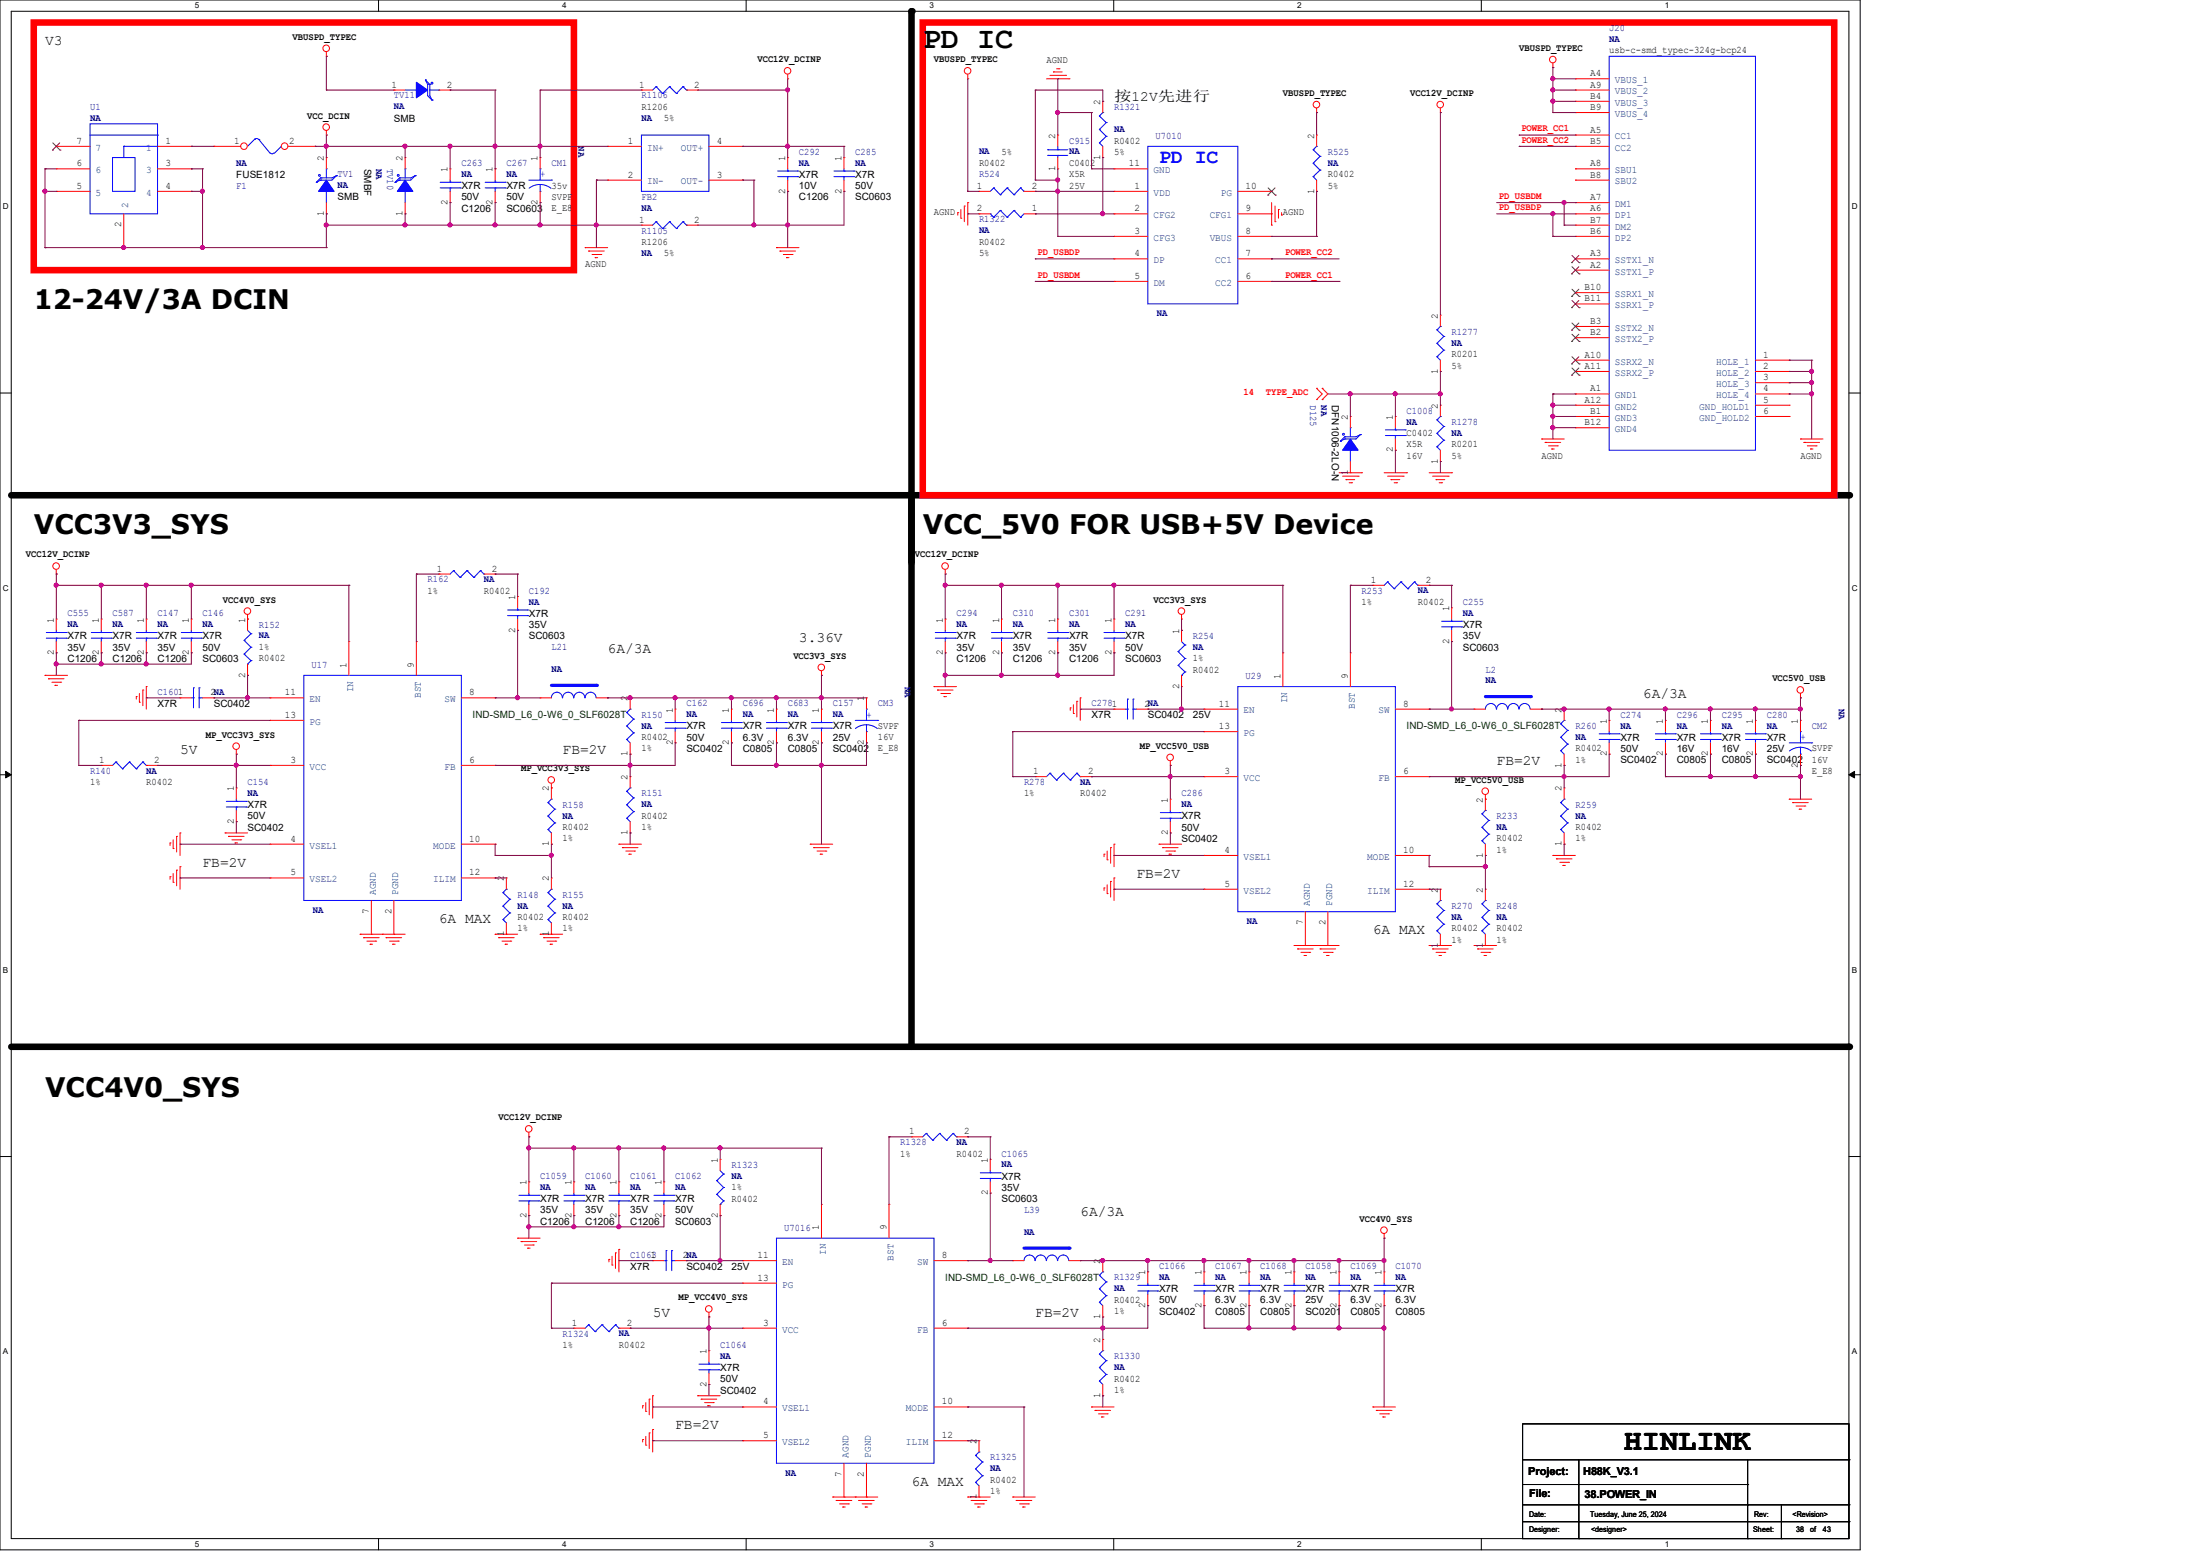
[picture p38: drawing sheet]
<svg xmlns="http://www.w3.org/2000/svg" width="297mm" height="210mm" viewBox="0 0 297 210" stroke-linecap="round" stroke-linejoin="round" font-family="sans-serif">
<defs><g id="words">
<g font-size="4.1">
<text x="125" y="6.5">PD IC</text>
<text x="219.9" y="196.3">HINLINK</text>
</g>
<g font-size="3.6">
<text x="4.6" y="41.8">12-24V/3A DCIN</text>
<text x="4.6" y="72.3">VCC3V3_SYS</text>
<text x="125" y="72.3">VCC_5V0 FOR USB+5V Device</text>
<text x="6.1" y="148.5">VCC4V0_SYS</text>
</g>
<text font-size="2.7" fill="#00f" x="157" y="22.1">PD IC</text>
<g font-size="1.9">
<text x="6.1" y="6.1">V3</text>
<text x="150.9" y="13.7">按12V先进行</text>
<text x="82.3" y="88.4">6A/3A</text>
<text x="108.2" y="86.9">3.36V</text>
<text x="222.5" y="94.5">6A/3A</text>
<text x="24.4" y="102.1">5V</text>
<text x="76.2" y="102.1">FB=2V</text>
<text x="202.7" y="103.6">FB=2V</text>
<text x="27.4" y="117.3">FB=2V</text>
<text x="153.9" y="118.9">FB=2V</text>
<text x="59.4" y="125">6A MAX</text>
<text x="185.9" y="126.5">6A MAX</text>
<text x="146.3" y="164.6">6A/3A</text>
<text x="88.4" y="178.3">5V</text>
<text x="140.2" y="178.3">FB=2V</text>
<text x="91.4" y="193.5">FB=2V</text>
<text x="123.4" y="201.2">6A MAX</text>
</g>
<g font-size="1.5">
<text x="207" y="199.6">Project:</text>
<text x="207.1" y="202.7">File:</text>
<text x="214.4" y="199.8">H88K_V3.1</text>
<text x="214.6" y="202.8">38.POWER_IN</text>
</g>
<g font-size="1.4">
<text x="39.6" y="5.4">VBUSPD_TYPEC</text>
<text x="53" y="11.9">1</text>
<text x="60.5" y="11.9">2</text>
<text x="86.6" y="11.9">1</text>
<text x="94" y="11.9">2</text>
<text x="102.6" y="8.4">VCC12V_DCINP</text>
<text x="126.5" y="8.4">VBUSPD_TYPEC</text>
<text x="141.7" y="8.5">AGND</text>
<text x="205.7" y="6.9">VBUSPD_TYPEC</text>
<text x="215.3" y="10.3">A4</text>
<text x="215.3" y="11.9">A9</text>
<text x="217.9" y="7.2">usb-c-smd_typec-324g-bcp24</text>
<text x="41.6" y="16">VCC_DCIN</text>
<text x="53.3" y="16.5">SMB</text>
<text x="86.9" y="14.9">R1206</text>
<text x="89.9" y="16.4">5%</text>
<text x="149" y="14.2" transform="rotate(-90 149 14.2)">2</text>
<text x="173.7" y="13">VBUSPD_TYPEC</text>
<text x="191" y="13">VCC12V_DCINP</text>
<text x="215.3" y="18">A5</text>
<text x="215.3" y="14.9">B9</text>
<text x="215.3" y="13.4">B4</text>
<text x="10.4" y="22.5">6</text>
<text x="10.4" y="19.5">7</text>
<text x="22.4" y="19.5">1</text>
<text x="22.4" y="22.5">3</text>
<text x="31.7" y="19.5">1</text>
<text x="39.2" y="19.5">2</text>
<text x="43.9" y="21.8" transform="rotate(-90 43.9 21.8)">2</text>
<text x="49.3" y="22.9" transform="rotate(90 49.3 22.9)">SMBF</text>
<text x="54.5" y="21.8" transform="rotate(-90 54.5 21.8)">2</text>
<text x="60.6" y="23.3" transform="rotate(-90 60.6 23.3)">1</text>
<text x="66.7" y="23.3" transform="rotate(-90 66.7 23.3)">1</text>
<text x="72.8" y="21.8" transform="rotate(-90 72.8 21.8)">1</text>
<text x="85" y="19.5">1</text>
<text x="97.1" y="19.5">4</text>
<text x="106.3" y="21.8" transform="rotate(-90 106.3 21.8)">1</text>
<text x="114" y="21.8" transform="rotate(-90 114 21.8)">1</text>
<text x="132.6" y="22.5">R0402</text>
<text x="135.6" y="21">5%</text>
<text x="142.9" y="23.2" transform="rotate(-90 142.9 23.2)">1</text>
<text x="142.9" y="18.8" transform="rotate(-90 142.9 18.8)">2</text>
<text x="144.8" y="22.5">C0402</text>
<text x="149" y="21.6" transform="rotate(-90 149 21.6)">1</text>
<text x="150.9" y="19.4">R0402</text>
<text x="150.9" y="21">5%</text>
<text x="152.9" y="22.5">11</text>
<text x="178" y="18.8" transform="rotate(-90 178 18.8)">2</text>
<text x="215.3" y="22.5">A8</text>
<text x="215.3" y="19.5">B5</text>
<text x="10.4" y="25.6">5</text>
<text x="22.4" y="25.6">4</text>
<text x="32" y="24.1">FUSE1812</text>
<text x="43.9" y="29.3" transform="rotate(-90 43.9 29.3)">1</text>
<text x="45.7" y="27.1">SMB</text>
<text x="54.5" y="29.3" transform="rotate(-90 54.5 29.3)">1</text>
<text x="60.6" y="27.7" transform="rotate(-90 60.6 27.7)">2</text>
<text x="62.5" y="28.7">C1206</text>
<text x="62.5" y="25.6">X7R</text>
<text x="62.5" y="27.1">50V</text>
<text x="66.7" y="27.7" transform="rotate(-90 66.7 27.7)">2</text>
<text x="68.6" y="28.7">SC0603</text>
<text x="68.6" y="25.6">X7R</text>
<text x="68.6" y="27.1">50V</text>
<text x="72.8" y="27.7" transform="rotate(-90 72.8 27.7)">2</text>
<text x="74.7" y="28.6">E_E8</text>
<text x="74.7" y="27.1">SVPF</text>
<text x="74.7" y="25.5">35v</text>
<text x="85" y="24">2</text>
<text x="97.1" y="24">3</text>
<text x="106.3" y="26.2" transform="rotate(-90 106.3 26.2)">2</text>
<text x="108.2" y="27.1">C1206</text>
<text x="108.2" y="24.1">X7R</text>
<text x="108.2" y="25.6">10V</text>
<text x="114" y="26.2" transform="rotate(-90 114 26.2)">2</text>
<text x="115.8" y="27.1">SC0603</text>
<text x="115.8" y="24.1">X7R</text>
<text x="115.8" y="25.6">50V</text>
<text x="126.5" y="29.2">AGND</text>
<text x="132.3" y="28.6">2</text>
<text x="132.3" y="25.6">1</text>
<text x="139.7" y="28.6">1</text>
<text x="139.7" y="25.6">2</text>
<text x="144.8" y="24">X5R</text>
<text x="144.8" y="25.5">25V</text>
<text x="153.6" y="25.6">1</text>
<text x="153.6" y="28.6">2</text>
<text x="168.7" y="28.6">9</text>
<text x="168.7" y="25.6">10</text>
<text x="173.7" y="29.2">AGND</text>
<text x="178" y="26.2" transform="rotate(-90 178 26.2)">1</text>
<text x="179.8" y="24">R0402</text>
<text x="179.8" y="25.5">5%</text>
<text x="215.3" y="28.6">A6</text>
<text x="215.3" y="27.1">A7</text>
<text x="215.3" y="24">B8</text>
<text x="16.4" y="30.8" transform="rotate(-90 16.4 30.8)">2</text>
<text x="86.6" y="30.1">1</text>
<text x="86.9" y="33.1">R1206</text>
<text x="89.9" y="34.7">5%</text>
<text x="94" y="30.1">2</text>
<text x="132.6" y="33.1">R0402</text>
<text x="132.6" y="34.7">5%</text>
<text x="153.6" y="31.7">3</text>
<text x="153.6" y="34.7">4</text>
<text x="168.7" y="34.7">7</text>
<text x="168.7" y="31.7">8</text>
<text x="215.3" y="34.7">A3</text>
<text x="215.3" y="30.1">B7</text>
<text x="215.3" y="31.7">B6</text>
<text x="79.2" y="36.2">AGND</text>
<text x="153.6" y="37.8">5</text>
<text x="168.7" y="37.8">6</text>
<text x="214.6" y="40.8">B11</text>
<text x="214.6" y="39.3">B10</text>
<text x="215.3" y="36.2">A2</text>
<text x="194.7" y="43.1" transform="rotate(-90 194.7 43.1)">2</text>
<text x="215.3" y="43.9">B3</text>
<text x="215.3" y="45.4">B2</text>
<text x="194.7" y="50.6" transform="rotate(-90 194.7 50.6)">1</text>
<text x="196.6" y="48.4">R0201</text>
<text x="196.6" y="49.9">5%</text>
<text x="214.6" y="48.4">A10</text>
<text x="214.6" y="50">A11</text>
<text x="215.3" y="53">A1</text>
<text x="238.8" y="48.4">1</text>
<text x="238.8" y="50">2</text>
<text x="238.8" y="51.5">3</text>
<text x="238.8" y="53">4</text>
<text x="180.4" y="54.9" transform="rotate(90 180.4 54.9)">DFN1006-2LO-N</text>
<text x="182.5" y="56.9" transform="rotate(-90 182.5 56.9)">2</text>
<text x="188.6" y="56.9" transform="rotate(-90 188.6 56.9)">1</text>
<text x="190.5" y="59.1">C0402</text>
<text x="194.7" y="55.3" transform="rotate(-90 194.7 55.3)">2</text>
<text x="214.6" y="54.5">A12</text>
<text x="214.6" y="57.6">B12</text>
<text x="215.3" y="56.1">B1</text>
<text x="238.8" y="54.5">5</text>
<text x="238.8" y="56.1">6</text>
<text x="182.5" y="64.3" transform="rotate(-90 182.5 64.3)">1</text>
<text x="188.6" y="61.3" transform="rotate(-90 188.6 61.3)">2</text>
<text x="190.5" y="60.6">X5R</text>
<text x="190.5" y="62.1">16V</text>
<text x="194.7" y="62.8" transform="rotate(-90 194.7 62.8)">1</text>
<text x="196.6" y="60.6">R0201</text>
<text x="196.6" y="62.1">5%</text>
<text x="208.8" y="62.1">AGND</text>
<text x="243.8" y="62.1">AGND</text>
<text x="3.5" y="75.5">VCC12V_DCINP</text>
<text x="59.1" y="77.4">1</text>
<text x="66.6" y="77.4">2</text>
<text x="123.9" y="75.5">VCC12V_DCINP</text>
<text x="30.2" y="81.6">VCC4V0_SYS</text>
<text x="57.9" y="80.4">1%</text>
<text x="65.5" y="80.4">R0402</text>
<text x="69.8" y="81.2" transform="rotate(-90 69.8 81.2)">1</text>
<text x="71.6" y="83.5">X7R</text>
<text x="156.2" y="81.6">VCC3V3_SYS</text>
<text x="184.4" y="81.9">1%</text>
<text x="185.6" y="78.9">1</text>
<text x="192" y="81.9">R0402</text>
<text x="193.1" y="78.9">2</text>
<text x="196.3" y="82.8" transform="rotate(-90 196.3 82.8)">1</text>
<text x="7.3" y="88.7" transform="rotate(-90 7.3 88.7)">2</text>
<text x="7.3" y="84.3" transform="rotate(-90 7.3 84.3)">1</text>
<text x="9.1" y="89.6">C1206</text>
<text x="9.1" y="86.6">X7R</text>
<text x="9.1" y="88.1">35V</text>
<text x="13.4" y="88.7" transform="rotate(-90 13.4 88.7)">2</text>
<text x="13.4" y="84.3" transform="rotate(-90 13.4 84.3)">1</text>
<text x="15.2" y="89.6">C1206</text>
<text x="15.2" y="86.6">X7R</text>
<text x="15.2" y="88.1">35V</text>
<text x="19.5" y="88.7" transform="rotate(-90 19.5 88.7)">2</text>
<text x="19.5" y="84.3" transform="rotate(-90 19.5 84.3)">1</text>
<text x="21.3" y="89.6">C1206</text>
<text x="21.3" y="86.6">X7R</text>
<text x="21.3" y="88.1">35V</text>
<text x="25.6" y="88.7" transform="rotate(-90 25.6 88.7)">2</text>
<text x="25.6" y="84.3" transform="rotate(-90 25.6 84.3)">1</text>
<text x="27.4" y="89.6">SC0603</text>
<text x="27.4" y="86.6">X7R</text>
<text x="27.4" y="88.1">50V</text>
<text x="33.2" y="84.3" transform="rotate(-90 33.2 84.3)">1</text>
<text x="35.1" y="89.5">R0402</text>
<text x="35.1" y="88">1%</text>
<text x="69.8" y="85.6" transform="rotate(-90 69.8 85.6)">2</text>
<text x="71.6" y="86.6">SC0603</text>
<text x="71.6" y="85">35V</text>
<text x="107.4" y="89.2">VCC3V3_SYS</text>
<text x="127.7" y="88.7" transform="rotate(-90 127.7 88.7)">2</text>
<text x="127.7" y="84.3" transform="rotate(-90 127.7 84.3)">1</text>
<text x="129.5" y="89.6">C1206</text>
<text x="129.5" y="86.6">X7R</text>
<text x="129.5" y="88.1">35V</text>
<text x="135.3" y="88.7" transform="rotate(-90 135.3 88.7)">2</text>
<text x="135.3" y="84.3" transform="rotate(-90 135.3 84.3)">1</text>
<text x="137.2" y="89.6">C1206</text>
<text x="137.2" y="86.6">X7R</text>
<text x="137.2" y="88.1">35V</text>
<text x="142.9" y="88.7" transform="rotate(-90 142.9 88.7)">2</text>
<text x="142.9" y="84.3" transform="rotate(-90 142.9 84.3)">1</text>
<text x="144.8" y="89.6">C1206</text>
<text x="144.8" y="86.6">X7R</text>
<text x="144.8" y="88.1">35V</text>
<text x="150.5" y="88.7" transform="rotate(-90 150.5 88.7)">2</text>
<text x="150.5" y="84.3" transform="rotate(-90 150.5 84.3)">1</text>
<text x="152.4" y="89.6">SC0603</text>
<text x="152.4" y="86.6">X7R</text>
<text x="152.4" y="88.1">50V</text>
<text x="159.7" y="85.8" transform="rotate(-90 159.7 85.8)">1</text>
<text x="161.5" y="89.5">1%</text>
<text x="196.3" y="87.2" transform="rotate(-90 196.3 87.2)">2</text>
<text x="198.1" y="88.1">SC0603</text>
<text x="198.1" y="85">X7R</text>
<text x="198.1" y="86.6">35V</text>
<text x="21.3" y="95.7">X7R</text>
<text x="28.5" y="94.2">2NA</text>
<text x="29" y="95.7">SC0402</text>
<text x="33.2" y="91.7" transform="rotate(-90 33.2 91.7)">2</text>
<text x="38.6" y="94.2">11</text>
<text x="46.9" y="90.4" transform="rotate(-90 46.9 90.4)">1</text>
<text x="56" y="90.4" transform="rotate(-90 56 90.4)">9</text>
<text x="63.5" y="94.2">8</text>
<text x="85" y="95" transform="rotate(-90 85 95)">2</text>
<text x="117" y="95" transform="rotate(-90 117 95)">1</text>
<text x="155" y="95.7">2NA</text>
<text x="159.7" y="93.3" transform="rotate(-90 159.7 93.3)">2</text>
<text x="161.5" y="91.1">R0402</text>
<text x="165.1" y="95.7">11</text>
<text x="173.4" y="91.9" transform="rotate(-90 173.4 91.9)">1</text>
<text x="182.5" y="91.9" transform="rotate(-90 182.5 91.9)">9</text>
<text x="190" y="95.7">8</text>
<text x="240" y="92.2">VCC5V0_USB</text>
<text x="27.9" y="99.9">MP_VCC3V3_SYS</text>
<text x="38.6" y="97.2">13</text>
<text x="86.9" y="100.2">R0402</text>
<text x="86.9" y="101.7">1%</text>
<text x="91.1" y="100.9" transform="rotate(-90 91.1 100.9)">2</text>
<text x="91.1" y="96.5" transform="rotate(-90 91.1 96.5)">1</text>
<text x="93" y="101.8">SC0402</text>
<text x="93" y="98.8">X7R</text>
<text x="93" y="100.3">50V</text>
<text x="98.7" y="100.9" transform="rotate(-90 98.7 100.9)">2</text>
<text x="98.7" y="96.5" transform="rotate(-90 98.7 96.5)">1</text>
<text x="100.6" y="101.8">C0805</text>
<text x="100.6" y="98.8">X7R</text>
<text x="100.6" y="100.3">6.3V</text>
<text x="104.8" y="100.9" transform="rotate(-90 104.8 100.9)">2</text>
<text x="104.8" y="96.5" transform="rotate(-90 104.8 96.5)">1</text>
<text x="106.7" y="101.8">C0805</text>
<text x="106.7" y="98.8">X7R</text>
<text x="106.7" y="100.3">6.3V</text>
<text x="110.9" y="100.9" transform="rotate(-90 110.9 100.9)">2</text>
<text x="110.9" y="96.5" transform="rotate(-90 110.9 96.5)">1</text>
<text x="112.8" y="101.8">SC0402</text>
<text x="112.8" y="98.8">X7R</text>
<text x="112.8" y="100.3">25V</text>
<text x="117" y="100.9" transform="rotate(-90 117 100.9)">2</text>
<text x="118.9" y="101.7">E_E8</text>
<text x="118.9" y="98.7">SVPF</text>
<text x="118.9" y="100.2">16V</text>
<text x="147.8" y="97.2">X7R</text>
<text x="154.4" y="101.4">MP_VCC5V0_USB</text>
<text x="155.4" y="97.2">SC0402</text>
<text x="161.5" y="97.2">25V</text>
<text x="165.1" y="98.7">13</text>
<text x="211.5" y="96.5" transform="rotate(-90 211.5 96.5)">2</text>
<text x="213.4" y="101.7">R0402</text>
<text x="217.6" y="98" transform="rotate(-90 217.6 98)">1</text>
<text x="219.5" y="100.3">X7R</text>
<text x="219.5" y="101.8">50V</text>
<text x="225.2" y="98" transform="rotate(-90 225.2 98)">1</text>
<text x="227.1" y="100.3">X7R</text>
<text x="227.1" y="101.8">16V</text>
<text x="231.3" y="98" transform="rotate(-90 231.3 98)">1</text>
<text x="233.2" y="100.3">X7R</text>
<text x="233.2" y="101.8">16V</text>
<text x="237.4" y="98" transform="rotate(-90 237.4 98)">1</text>
<text x="239.3" y="100.3">X7R</text>
<text x="239.3" y="101.8">25V</text>
<text x="243.5" y="98" transform="rotate(-90 243.5 98)">1</text>
<text x="245.4" y="101.7">SVPF</text>
<text x="12.2" y="106.3">1%</text>
<text x="13.4" y="103.3">1</text>
<text x="19.8" y="106.3">R0402</text>
<text x="20.9" y="103.3">2</text>
<text x="31.7" y="107.1" transform="rotate(-90 31.7 107.1)">1</text>
<text x="39.3" y="103.3">3</text>
<text x="63.5" y="103.3">6</text>
<text x="70.6" y="104.4">MP_VCC3V3_SYS</text>
<text x="74.3" y="107.1" transform="rotate(-90 74.3 107.1)">2</text>
<text x="85" y="105.6" transform="rotate(-90 85 105.6)">2</text>
<text x="85" y="102.4" transform="rotate(-90 85 102.4)">1</text>
<text x="138.7" y="107.8">1%</text>
<text x="139.9" y="104.8">1</text>
<text x="146.3" y="107.8">R0402</text>
<text x="147.4" y="104.8">2</text>
<text x="165.8" y="104.8">3</text>
<text x="190" y="104.8">6</text>
<text x="197.1" y="106">MP_VCC5V0_USB</text>
<text x="211.5" y="107.1" transform="rotate(-90 211.5 107.1)">2</text>
<text x="211.5" y="103.9" transform="rotate(-90 211.5 103.9)">1</text>
<text x="213.4" y="103.3">1%</text>
<text x="217.6" y="102.4" transform="rotate(-90 217.6 102.4)">2</text>
<text x="219.5" y="103.3">SC0402</text>
<text x="225.2" y="102.4" transform="rotate(-90 225.2 102.4)">2</text>
<text x="227.1" y="103.3">C0805</text>
<text x="231.3" y="102.4" transform="rotate(-90 231.3 102.4)">2</text>
<text x="233.2" y="103.3">C0805</text>
<text x="237.4" y="102.4" transform="rotate(-90 237.4 102.4)">2</text>
<text x="239.3" y="103.3">SC0402</text>
<text x="243.5" y="103.9" transform="rotate(-90 243.5 103.9)">2</text>
<text x="245.4" y="104.8">E_E8</text>
<text x="245.4" y="103.3">16V</text>
<text x="31.7" y="111.5" transform="rotate(-90 31.7 111.5)">2</text>
<text x="33.5" y="112.5">SC0402</text>
<text x="33.5" y="109.4">X7R</text>
<text x="33.5" y="111">50V</text>
<text x="39.3" y="114">4</text>
<text x="63.5" y="114">10</text>
<text x="76.2" y="112.4">R0402</text>
<text x="76.2" y="113.9">1%</text>
<text x="85" y="113.1" transform="rotate(-90 85 113.1)">1</text>
<text x="86.9" y="110.9">R0402</text>
<text x="86.9" y="112.4">1%</text>
<text x="158.2" y="113.1" transform="rotate(-90 158.2 113.1)">2</text>
<text x="158.2" y="108.7" transform="rotate(-90 158.2 108.7)">1</text>
<text x="160" y="111">X7R</text>
<text x="160" y="112.5">50V</text>
<text x="200.8" y="108.7" transform="rotate(-90 200.8 108.7)">2</text>
<text x="202.7" y="113.9">R0402</text>
<text x="213.4" y="112.4">R0402</text>
<text x="213.4" y="113.9">1%</text>
<text x="39.3" y="118.5">5</text>
<text x="63.5" y="118.5">12</text>
<text x="68.2" y="119.3" transform="rotate(-90 68.2 119.3)">2</text>
<text x="74.3" y="119.3" transform="rotate(-90 74.3 119.3)">2</text>
<text x="74.3" y="114.6" transform="rotate(-90 74.3 114.6)">1</text>
<text x="160" y="114">SC0402</text>
<text x="165.8" y="115.5">4</text>
<text x="190" y="115.5">10</text>
<text x="200.8" y="116.1" transform="rotate(-90 200.8 116.1)">1</text>
<text x="202.7" y="115.4">1%</text>
<text x="211.5" y="114.6" transform="rotate(-90 211.5 114.6)">1</text>
<text x="50" y="123.7" transform="rotate(-90 50 123.7)">7</text>
<text x="53" y="123.7" transform="rotate(-90 53 123.7)">2</text>
<text x="70.1" y="124.6">R0402</text>
<text x="76.2" y="124.6">R0402</text>
<text x="165.8" y="120.1">5</text>
<text x="176.4" y="125.3" transform="rotate(-90 176.4 125.3)">7</text>
<text x="179.5" y="125.3" transform="rotate(-90 179.5 125.3)">2</text>
<text x="190" y="120.1">12</text>
<text x="194.7" y="120.9" transform="rotate(-90 194.7 120.9)">2</text>
<text x="200.8" y="120.9" transform="rotate(-90 200.8 120.9)">2</text>
<text x="68.2" y="126.8" transform="rotate(-90 68.2 126.8)">1</text>
<text x="70.1" y="126.1">1%</text>
<text x="74.3" y="126.8" transform="rotate(-90 74.3 126.8)">1</text>
<text x="76.2" y="126.1">1%</text>
<text x="194.7" y="128.3" transform="rotate(-90 194.7 128.3)">1</text>
<text x="196.6" y="126.1">R0402</text>
<text x="196.6" y="127.6">1%</text>
<text x="200.8" y="128.3" transform="rotate(-90 200.8 128.3)">1</text>
<text x="202.7" y="126.1">R0402</text>
<text x="202.7" y="127.6">1%</text>
<text x="67.5" y="151.7">VCC12V_DCINP</text>
<text x="123.1" y="153.6">1</text>
<text x="130.6" y="153.6">2</text>
<text x="71.3" y="160.5" transform="rotate(-90 71.3 160.5)">1</text>
<text x="77.4" y="160.5" transform="rotate(-90 77.4 160.5)">1</text>
<text x="83.5" y="160.5" transform="rotate(-90 83.5 160.5)">1</text>
<text x="89.6" y="160.5" transform="rotate(-90 89.6 160.5)">1</text>
<text x="97.2" y="157.4" transform="rotate(-90 97.2 157.4)">1</text>
<text x="99.1" y="161.2">1%</text>
<text x="121.9" y="156.6">1%</text>
<text x="129.5" y="156.6">R0402</text>
<text x="133.8" y="161.8" transform="rotate(-90 133.8 161.8)">2</text>
<text x="133.8" y="157.4" transform="rotate(-90 133.8 157.4)">1</text>
<text x="135.6" y="159.7">X7R</text>
<text x="135.6" y="161.2">35V</text>
<text x="71.3" y="164.9" transform="rotate(-90 71.3 164.9)">2</text>
<text x="73.2" y="165.8">C1206</text>
<text x="73.2" y="162.8">X7R</text>
<text x="73.2" y="164.3">35V</text>
<text x="77.4" y="164.9" transform="rotate(-90 77.4 164.9)">2</text>
<text x="79.2" y="165.8">C1206</text>
<text x="79.2" y="162.8">X7R</text>
<text x="79.2" y="164.3">35V</text>
<text x="83.5" y="164.9" transform="rotate(-90 83.5 164.9)">2</text>
<text x="85.3" y="165.8">C1206</text>
<text x="85.3" y="162.8">X7R</text>
<text x="85.3" y="164.3">35V</text>
<text x="89.6" y="164.9" transform="rotate(-90 89.6 164.9)">2</text>
<text x="91.4" y="165.8">SC0603</text>
<text x="91.4" y="162.8">X7R</text>
<text x="91.4" y="164.3">50V</text>
<text x="97.2" y="164.9" transform="rotate(-90 97.2 164.9)">2</text>
<text x="99.1" y="162.7">R0402</text>
<text x="110.9" y="166.6" transform="rotate(-90 110.9 166.6)">1</text>
<text x="120.1" y="166.6" transform="rotate(-90 120.1 166.6)">9</text>
<text x="135.6" y="162.8">SC0603</text>
<text x="184.1" y="165.4">VCC4V0_SYS</text>
<text x="85.3" y="171.9">X7R</text>
<text x="88.1" y="170.4">1</text>
<text x="92.5" y="170.4">2NA</text>
<text x="93" y="171.9">SC0402</text>
<text x="99.1" y="171.9">25V</text>
<text x="102.6" y="170.4">11</text>
<text x="102.6" y="173.4">13</text>
<text x="127.6" y="170.4">8</text>
<text x="149" y="171.2" transform="rotate(-90 149 171.2)">2</text>
<text x="155.1" y="172.7" transform="rotate(-90 155.1 172.7)">1</text>
<text x="162.7" y="172.7" transform="rotate(-90 162.7 172.7)">1</text>
<text x="168.8" y="172.7" transform="rotate(-90 168.8 172.7)">1</text>
<text x="174.9" y="172.7" transform="rotate(-90 174.9 172.7)">1</text>
<text x="181" y="172.7" transform="rotate(-90 181 172.7)">1</text>
<text x="187.1" y="172.7" transform="rotate(-90 187.1 172.7)">1</text>
<text x="77.4" y="179.5">1</text>
<text x="84.9" y="179.5">2</text>
<text x="91.9" y="176.1">MP_VCC4V0_SYS</text>
<text x="103.3" y="179.5">3</text>
<text x="127.6" y="179.5">6</text>
<text x="149" y="178.6" transform="rotate(-90 149 178.6)">1</text>
<text x="150.9" y="176.4">R0402</text>
<text x="150.9" y="177.9">1%</text>
<text x="155.1" y="177.1" transform="rotate(-90 155.1 177.1)">2</text>
<text x="157" y="178">SC0402</text>
<text x="157" y="175">X7R</text>
<text x="157" y="176.5">50V</text>
<text x="162.7" y="177.1" transform="rotate(-90 162.7 177.1)">2</text>
<text x="164.6" y="178">C0805</text>
<text x="164.6" y="175">X7R</text>
<text x="164.6" y="176.5">6.3V</text>
<text x="168.8" y="177.1" transform="rotate(-90 168.8 177.1)">2</text>
<text x="170.7" y="178">C0805</text>
<text x="170.7" y="175">X7R</text>
<text x="170.7" y="176.5">6.3V</text>
<text x="174.9" y="177.1" transform="rotate(-90 174.9 177.1)">2</text>
<text x="176.8" y="178">SC0201</text>
<text x="176.8" y="175">X7R</text>
<text x="176.8" y="176.5">25V</text>
<text x="181" y="177.1" transform="rotate(-90 181 177.1)">2</text>
<text x="182.9" y="178">C0805</text>
<text x="182.9" y="175">X7R</text>
<text x="182.9" y="176.5">6.3V</text>
<text x="187.1" y="177.1" transform="rotate(-90 187.1 177.1)">2</text>
<text x="189" y="178">C0805</text>
<text x="189" y="175">X7R</text>
<text x="189" y="176.5">6.3V</text>
<text x="76.2" y="182.5">1%</text>
<text x="83.8" y="182.5">R0402</text>
<text x="95.7" y="183.3" transform="rotate(-90 95.7 183.3)">1</text>
<text x="97.5" y="185.6">X7R</text>
<text x="149" y="181.8" transform="rotate(-90 149 181.8)">2</text>
<text x="95.7" y="187.7" transform="rotate(-90 95.7 187.7)">2</text>
<text x="97.5" y="188.7">SC0402</text>
<text x="97.5" y="187.2">50V</text>
<text x="103.3" y="190.2">4</text>
<text x="127.6" y="190.2">10</text>
<text x="149" y="189.3" transform="rotate(-90 149 189.3)">1</text>
<text x="150.9" y="187.1">R0402</text>
<text x="150.9" y="188.6">1%</text>
<text x="103.3" y="194.7">5</text>
<text x="127.6" y="194.7">12</text>
<text x="132.2" y="195.5" transform="rotate(-90 132.2 195.5)">2</text>
<text x="114" y="199.9" transform="rotate(-90 114 199.9)">7</text>
<text x="117" y="199.9" transform="rotate(-90 117 199.9)">2</text>
<text x="132.2" y="203" transform="rotate(-90 132.2 203)">1</text>
<text x="134.1" y="200.8">R0402</text>
<text x="134.1" y="202.3">1%</text>
</g>
<g font-size="1.4" fill="#00007f">
<text x="217.9" y="4.2">J20</text>
<text x="217.9" y="5.7">NA</text>
<text x="12.2" y="14.9">U1</text>
<text x="12.2" y="16.3">NA</text>
<text x="53.3" y="13.3">TV11</text>
<text x="53.3" y="14.8">NA</text>
<text x="86.9" y="13.3">R1106</text>
<text x="86.9" y="16.3">NA</text>
<text x="150.9" y="14.9">R1321</text>
<text x="150.9" y="17.9">NA</text>
<text x="32" y="22.4">NA</text>
<text x="50.9" y="22.9" transform="rotate(90 50.9 22.9)">NA</text>
<text x="52.5" y="22.9" transform="rotate(90 52.5 22.9)">TV10</text>
<text x="62.5" y="22.5">C263</text>
<text x="62.5" y="24">NA</text>
<text x="68.6" y="22.5">C267</text>
<text x="68.6" y="24">NA</text>
<text x="74.7" y="22.5">CM1</text>
<text x="78.4" y="19.8" transform="rotate(90 78.4 19.8)">NA</text>
<text x="108.2" y="21">C292</text>
<text x="108.2" y="22.4">NA</text>
<text x="115.8" y="21">C285</text>
<text x="115.8" y="22.4">NA</text>
<text x="132.6" y="20.9">NA</text>
<text x="144.8" y="19.4">C915</text>
<text x="144.8" y="20.9">NA</text>
<text x="156.5" y="18.8">U7010</text>
<text x="179.8" y="21">R525</text>
<text x="179.8" y="22.4">NA</text>
<text x="32" y="25.5">F1</text>
<text x="45.7" y="24">TV1</text>
<text x="45.7" y="25.5">NA</text>
<text x="86.9" y="27.1">FB2</text>
<text x="86.9" y="28.5">NA</text>
<text x="132.6" y="24">R524</text>
<text x="86.9" y="31.6">R1105</text>
<text x="86.9" y="34.6">NA</text>
<text x="132.6" y="30.1">R1322</text>
<text x="132.6" y="31.6">NA</text>
<text x="156.7" y="42.8">NA</text>
<text x="196.6" y="45.3">R1277</text>
<text x="196.6" y="46.8">NA</text>
<text x="177.4" y="54.9" transform="rotate(90 177.4 54.9)">D125</text>
<text x="178.9" y="54.9" transform="rotate(90 178.9 54.9)">NA</text>
<text x="190.5" y="56">C1008</text>
<text x="190.5" y="57.5">NA</text>
<text x="196.6" y="57.5">R1278</text>
<text x="196.6" y="59">NA</text>
<text x="9.1" y="83.4">C555</text>
<text x="15.2" y="83.4">C587</text>
<text x="21.3" y="83.4">C147</text>
<text x="27.4" y="83.4">C146</text>
<text x="57.9" y="78.9">R162</text>
<text x="65.5" y="78.8">NA</text>
<text x="71.6" y="80.4">C192</text>
<text x="71.6" y="81.9">NA</text>
<text x="129.5" y="83.4">C294</text>
<text x="137.2" y="83.4">C310</text>
<text x="144.8" y="83.4">C301</text>
<text x="152.4" y="83.4">C291</text>
<text x="184.4" y="80.4">R253</text>
<text x="192" y="80.4">NA</text>
<text x="198.1" y="81.9">C255</text>
<text x="198.1" y="83.4">NA</text>
<text x="9.1" y="84.9">NA</text>
<text x="15.2" y="84.9">NA</text>
<text x="21.3" y="84.9">NA</text>
<text x="27.4" y="84.9">NA</text>
<text x="35.1" y="85">R152</text>
<text x="35.1" y="86.4">NA</text>
<text x="74.7" y="88">L21</text>
<text x="129.5" y="84.9">NA</text>
<text x="137.2" y="84.9">NA</text>
<text x="144.8" y="84.9">NA</text>
<text x="152.4" y="84.9">NA</text>
<text x="161.5" y="86.5">R254</text>
<text x="161.5" y="88">NA</text>
<text x="21.3" y="94.1">C1601</text>
<text x="42.2" y="90.5">U17</text>
<text x="74.7" y="91">NA</text>
<text x="93" y="95.6">C162</text>
<text x="100.6" y="95.6">C696</text>
<text x="106.7" y="95.6">C683</text>
<text x="112.8" y="95.6">C157</text>
<text x="118.9" y="95.6">CM3</text>
<text x="122.6" y="93" transform="rotate(90 122.6 93)">NA</text>
<text x="147.8" y="95.6">C2781</text>
<text x="168.7" y="92">U29</text>
<text x="201.2" y="91.1">L2</text>
<text x="201.2" y="92.5">NA</text>
<text x="86.9" y="97.2">R150</text>
<text x="86.9" y="98.6">NA</text>
<text x="93" y="97.1">NA</text>
<text x="100.6" y="97.1">NA</text>
<text x="106.7" y="97.1">NA</text>
<text x="112.8" y="97.1">NA</text>
<text x="213.4" y="98.7">R260</text>
<text x="213.4" y="100.2">NA</text>
<text x="219.5" y="97.2">C274</text>
<text x="219.5" y="98.6">NA</text>
<text x="227.1" y="97.2">C296</text>
<text x="227.1" y="98.6">NA</text>
<text x="233.2" y="97.2">C295</text>
<text x="233.2" y="98.6">NA</text>
<text x="239.3" y="97.2">C280</text>
<text x="239.3" y="98.6">NA</text>
<text x="245.4" y="98.7">CM2</text>
<text x="249" y="96" transform="rotate(90 249 96)">NA</text>
<text x="12.2" y="104.8">R140</text>
<text x="19.8" y="104.7">NA</text>
<text x="33.5" y="106.3">C154</text>
<text x="33.5" y="107.8">NA</text>
<text x="86.9" y="107.8">R151</text>
<text x="138.7" y="106.3">R278</text>
<text x="146.3" y="106.3">NA</text>
<text x="160" y="107.8">C286</text>
<text x="76.2" y="109.3">R158</text>
<text x="76.2" y="110.8">NA</text>
<text x="86.9" y="109.3">NA</text>
<text x="160" y="109.3">NA</text>
<text x="202.7" y="110.9">R233</text>
<text x="202.7" y="112.4">NA</text>
<text x="213.4" y="109.3">R259</text>
<text x="213.4" y="110.8">NA</text>
<text x="42.4" y="123.6">NA</text>
<text x="70.1" y="121.5">R148</text>
<text x="70.1" y="123">NA</text>
<text x="76.2" y="121.5">R155</text>
<text x="76.2" y="123">NA</text>
<text x="168.9" y="125.1">NA</text>
<text x="196.6" y="123.1">R270</text>
<text x="196.6" y="124.5">NA</text>
<text x="202.7" y="123.1">R248</text>
<text x="202.7" y="124.5">NA</text>
<text x="121.9" y="155.1">R1328</text>
<text x="129.5" y="155">NA</text>
<text x="73.2" y="159.6">C1059</text>
<text x="73.2" y="161.1">NA</text>
<text x="79.2" y="159.6">C1060</text>
<text x="79.2" y="161.1">NA</text>
<text x="85.3" y="159.6">C1061</text>
<text x="85.3" y="161.1">NA</text>
<text x="91.4" y="159.6">C1062</text>
<text x="91.4" y="161.1">NA</text>
<text x="99.1" y="158.1">R1323</text>
<text x="99.1" y="159.6">NA</text>
<text x="135.6" y="156.6">C1065</text>
<text x="135.6" y="158.1">NA</text>
<text x="106.2" y="166.7">U7016</text>
<text x="138.7" y="164.2">L39</text>
<text x="138.7" y="167.2">NA</text>
<text x="85.3" y="170.3">C1063</text>
<text x="150.9" y="173.4">R1329</text>
<text x="157" y="171.8">C1066</text>
<text x="157" y="173.3">NA</text>
<text x="164.6" y="171.8">C1067</text>
<text x="164.6" y="173.3">NA</text>
<text x="170.7" y="171.8">C1068</text>
<text x="170.7" y="173.3">NA</text>
<text x="176.8" y="171.8">C1058</text>
<text x="176.8" y="173.3">NA</text>
<text x="182.9" y="171.8">C1069</text>
<text x="182.9" y="173.3">NA</text>
<text x="189" y="171.8">C1070</text>
<text x="189" y="173.3">NA</text>
<text x="150.9" y="174.8">NA</text>
<text x="76.2" y="181">R1324</text>
<text x="83.8" y="180.9">NA</text>
<text x="97.5" y="182.5">C1064</text>
<text x="97.5" y="184">NA</text>
<text x="150.9" y="184">R1330</text>
<text x="150.9" y="185.5">NA</text>
<text x="134.1" y="197.7">R1325</text>
<text x="106.4" y="199.8">NA</text>
<text x="134.1" y="199.2">NA</text>
</g>
<g font-size="1.4" fill="#003f7f">
<text x="218.7" y="11.3">VBUS_1</text>
<text x="218.7" y="12.8">VBUS_2</text>
<text x="218.7" y="15.8">VBUS_4</text>
<text x="218.7" y="14.3">VBUS_3</text>
<text x="13" y="23.5">6</text>
<text x="13" y="20.4">7</text>
<text x="19.8" y="20.4">1</text>
<text x="19.8" y="23.5">3</text>
<text x="87.6" y="20.4">IN+</text>
<text x="92.2" y="20.4">OUT+</text>
<text x="156.2" y="23.5">GND</text>
<text x="218.7" y="18.9">CC1</text>
<text x="218.7" y="23.5">SBU1</text>
<text x="218.7" y="20.4">CC2</text>
<text x="13" y="26.5">5</text>
<text x="17.4" y="28.2" transform="rotate(-90 17.4 28.2)">2</text>
<text x="19.8" y="26.5">4</text>
<text x="87.6" y="25">IN-</text>
<text x="92.2" y="25">OUT-</text>
<text x="156.2" y="26.5">VDD</text>
<text x="156.2" y="29.6">CFG2</text>
<text x="163.8" y="29.6">CFG1</text>
<text x="165.4" y="26.5">PG</text>
<text x="218.7" y="29.6">DP1</text>
<text x="218.7" y="28">DM1</text>
<text x="218.7" y="25">SBU2</text>
<text x="156.2" y="32.6">CFG3</text>
<text x="156.2" y="35.6">DP</text>
<text x="163.8" y="32.6">VBUS</text>
<text x="164.6" y="35.6">CC1</text>
<text x="218.7" y="35.6">SSTX1_N</text>
<text x="218.7" y="31.1">DM2</text>
<text x="218.7" y="32.6">DP2</text>
<text x="156.2" y="38.7">DM</text>
<text x="164.6" y="38.7">CC2</text>
<text x="218.7" y="37.2">SSTX1_P</text>
<text x="218.7" y="41.7">SSRX1_P</text>
<text x="218.7" y="40.2">SSRX1_N</text>
<text x="218.7" y="44.8">SSTX2_N</text>
<text x="218.7" y="46.3">SSTX2_P</text>
<text x="218.7" y="53.9">GND1</text>
<text x="218.7" y="49.4">SSRX2_N</text>
<text x="218.7" y="50.9">SSRX2_P</text>
<text x="232.4" y="49.4">HOLE_1</text>
<text x="232.4" y="50.9">HOLE_2</text>
<text x="232.4" y="52.4">HOLE_3</text>
<text x="232.4" y="53.9">HOLE_4</text>
<text x="218.7" y="55.5">GND2</text>
<text x="218.7" y="58.5">GND4</text>
<text x="218.7" y="57">GND3</text>
<text x="230.1" y="55.5">GND_HOLD1</text>
<text x="230.1" y="57">GND_HOLD2</text>
<text x="41.9" y="95.1">EN</text>
<text x="47.8" y="93.7" transform="rotate(-90 47.8 93.7)">IN</text>
<text x="57" y="94.5" transform="rotate(-90 57 94.5)">BST</text>
<text x="60.2" y="95.1">SW</text>
<text x="174.3" y="95.3" transform="rotate(-90 174.3 95.3)">IN</text>
<text x="41.9" y="98.1">PG</text>
<text x="168.4" y="96.6">EN</text>
<text x="168.4" y="99.7">PG</text>
<text x="183.5" y="96" transform="rotate(-90 183.5 96)">BST</text>
<text x="186.7" y="96.6">SW</text>
<text x="41.9" y="104.2">VCC</text>
<text x="60.2" y="104.2">FB</text>
<text x="168.4" y="105.8">VCC</text>
<text x="186.7" y="105.8">FB</text>
<text x="41.9" y="114.9">VSEL1</text>
<text x="41.9" y="119.5">VSEL2</text>
<text x="58.7" y="119.5">ILIM</text>
<text x="58.7" y="114.9">MODE</text>
<text x="168.4" y="116.4">VSEL1</text>
<text x="185.2" y="116.4">MODE</text>
<text x="50.9" y="121.2" transform="rotate(-90 50.9 121.2)">AGND</text>
<text x="53.9" y="121.2" transform="rotate(-90 53.9 121.2)">PGND</text>
<text x="168.4" y="121">VSEL2</text>
<text x="177.4" y="122.7" transform="rotate(-90 177.4 122.7)">AGND</text>
<text x="180.4" y="122.7" transform="rotate(-90 180.4 122.7)">PGND</text>
<text x="185.2" y="121">ILIM</text>
<text x="105.9" y="171.3">EN</text>
<text x="111.8" y="169.9" transform="rotate(-90 111.8 169.9)">IN</text>
<text x="121" y="170.7" transform="rotate(-90 121 170.7)">BST</text>
<text x="124.2" y="171.3">SW</text>
<text x="105.9" y="174.3">PG</text>
<text x="105.9" y="180.4">VCC</text>
<text x="124.2" y="180.4">FB</text>
<text x="105.9" y="191.1">VSEL1</text>
<text x="122.7" y="191.1">MODE</text>
<text x="105.9" y="195.7">VSEL2</text>
<text x="114.9" y="197.4" transform="rotate(-90 114.9 197.4)">AGND</text>
<text x="117.9" y="197.4" transform="rotate(-90 117.9 197.4)">PGND</text>
<text x="122.7" y="195.7">ILIM</text>
</g>
<g font-size="1.4" fill="#f00">
<text x="206" y="17.8">POWER_CC1</text>
<text x="206" y="19.3">POWER_CC2</text>
<text x="203" y="28.4">PD_USBDP</text>
<text x="203" y="26.9">PD_USBDM</text>
<text x="140.5" y="34.5">PD_USBDP</text>
<text x="174" y="34.5">POWER_CC2</text>
<text x="140.5" y="37.6">PD_USBDM</text>
<text x="174" y="37.6">POWER_CC1</text>
<text x="168.4" y="53.5">14</text>
<text x="171.4" y="53.5">TYPE_ADC</text>
</g>
<g font-size="1.4" fill="#00f">
<text x="73.2" y="24">+</text>
<text x="117.3" y="97.2">+</text>
<text x="243.8" y="100.2">+</text>
</g>
<g font-size="1.4" fill="#003f00">
<text x="64" y="97.2">IND-SMD_L6_0-W6_0_SLF6028T</text>
<text x="190.5" y="98.8">IND-SMD_L6_0-W6_0_SLF6028T</text>
<text x="128" y="173.4">IND-SMD_L6_0-W6_0_SLF6028T</text>
</g>
<g font-size="1.1">
<text x="26.4" y="1.1">5</text>
<text x="76.1" y="1.1">4</text>
<text x="125.9" y="1.1">3</text>
<text x="175.7" y="1.1">2</text>
<text x="225.5" y="1.1">1</text>
<text x=".4" y="28.3">D</text>
<text x="250.8" y="28.3">D</text>
<text x=".4" y="80">C</text>
<text x="250.8" y="80">C</text>
<text x=".4" y="131.7">B</text>
<text x="250.8" y="131.7">B</text>
<text x=".4" y="183.4">A</text>
<text x="250.8" y="183.4">A</text>
<text x="26.4" y="209.5">5</text>
<text x="76.1" y="209.5">4</text>
<text x="125.9" y="209.5">3</text>
<text x="175.7" y="209.5">2</text>
<text x="207.1" y="205.4">Date:</text>
<text x="207.1" y="207.5">Designer:</text>
<text x="215.3" y="205.4">Tuesday, June 25, 2024</text>
<text x="215.5" y="207.5">&lt;designer&gt;</text>
<text x="225.5" y="209.5">1</text>
<text x="237.4" y="207.5">Sheet:</text>
<text x="237.6" y="205.4">Rev:</text>
<text x="242.8" y="205.4">&lt;Revision&gt;</text>
<text x="243.2" y="207.5">38</text>
<text x="245.2" y="207.5">of</text>
<text x="246.9" y="207.5">43</text>
</g>
</g></defs>
<g fill="none" stroke="#000" stroke-width=".14">
<path d="M0 0h251.9v209.8h-251.9zM1.5 1.5h248.9v206.8h-248.9zM51.3 0v1.5M101 0v1.5M150.8 0v1.5M200.6 0v1.5M0 53.2h1.5M250.4 53.2h1.5M0 104.9h1.5M.8 104.4l.7 .5-.7 .4zM250.4 104.9l.8-.5v.9zM250.4 104.9h1.5"/>
<path d="M0 156.6h1.5M250.4 156.6h1.5M206.2 192.8h44.2v15.5h-44.2zM206.2 197.7h44.2M213.8 197.7v10.6M236.7 197.7v10.6M250.4 197.7h.1M51.3 208.3v1.5M101 208.3v1.5M150.8 208.3v1.5M200.6 208.3v1.5M206.2 201h30.5"/>
<path d="M206.2 203.8h44.2M206.2 206h44.2M213.8 208.3h.1M236.7 201h.1M236.7 208.3h.1M236.7 203.8h.1M241.3 208.3h.1M241.3 203.8v4.5M250.4 203.8h.1M250.4 206h.1"/>
</g>
<path d="M.8 104.4l.7 .5-.7 .4zM250.4 104.9l.8-.5v.9z" fill="#000"/>
<path d="M123.4 1.5v140.2M1.5 67.1h248.9M1.5 141.7h248.9" fill="none" stroke="#000" stroke-width=".89"/>
<g fill="#000">
<circle cx="123.4" cy="1.5" r=".44"/>
<circle cx="123.4" cy="67.1" r=".44"/>
<circle cx="250.4" cy="67.1" r=".44"/>
<circle cx="250.4" cy="141.7" r=".44"/>
</g>
<path d="M4.6 3h73.1v33.6h-73.1zM125 3h123.4v64.1h-123.4z" fill="none" stroke="#f00" stroke-width=".89"/>
<g fill="none" stroke="#f00" stroke-width=".14">
<path d="M44.2 18.3h.1M44.2 7.6h.1M44.2 7v.6M44.2 17.7v.6M86.9 12.2h.1M86.9 12.2h1.5M93 12.2h1.5M94.5 12.2h.1M106.7 10.7h.1M106.7 10.1v.6M131.1 10.7h.1M131.1 10.1v.6"/>
<path d="M141.7 10.7h3.1M142.2 10.2h2.1M142.7 9.7h.1M142.7 9.7h1.1M143.1 9.3h.3M143.3 18.3h.1M143.3 18.3v1.5M143.4 9.3h.1M144.3 10.2h.1M144.8 10.7h.1M178.3 15.2h.1M178.3 14.6v.6"/>
<path d="M195.1 15.2h.1M195.1 14.6v.6M210.3 9.1h.1M210.3 8.6v.5M213.4 10.7h.1M213.4 18.3h.1M213.4 12.2h.1M213.4 15.2h.1M213.4 19.8h.1M213.4 13.7h.1M213.4 10.7h4.5M213.4 12.2h4.5"/>
<path d="M213.4 18.3h4.5M213.4 15.2h4.5M213.4 19.8h4.5M213.4 13.7h4.5M79.2 33.5h.1M79.2 33.5h3.1M79.7 34h.1M79.7 34h2.1M80.2 34.5h1.2M80.6 34.9h.1M80.6 34.9h.3M81.4 34.5h.1"/>
<path d="M105.2 33.5h.1M105.2 33.5h3M105.6 34h.1M105.6 34h2.1M106.1 34.5h1.2M106.5 34.9h.1M106.5 34.9h.3M107.3 34.5h.1M129.7 28.8h.1M129.7 28.8v.3M130.1 29.6h.1M130.1 28.4v1.2"/>
<path d="M130.6 27.9h.1M130.6 27.9v2.1M131.1 27.4h.1M131.1 27.4v3.1M132.6 29h.1M132.6 29h1.5M138.7 29h1.5M140.2 29h.1M143.3 22.9h.1M143.3 21.3v1.6M172.2 30.5h.1M172.2 27.4v3.1"/>
<path d="M172.7 30h.1M172.7 27.9v2.1M173.1 28.4h.1M173.1 28.4v1.2M173.6 29.1h.1M173.6 28.8v.3M213.4 36.6h.1M213.4 35.1h.1M213.4 29h.1M213.4 27.4h.1M213.4 22.9h.1M213.4 39.6h.1"/>
<path d="M213.4 24.4h.1M213.4 30.5h.1M213.4 32h.1M213.4 29h4.5M213.4 36.6h4.5M213.4 35.1h4.5M213.4 27.4h4.5M213.4 22.9h4.5M213.4 39.6h4.5M213.4 24.4h4.5M213.4 30.5h4.5M213.4 32h4.5"/>
<path d="M178.3 54.1h.1M178.3 52.6h.1M178.3 52.6l.8 .7-.8 .8M179.1 52.6h.1M179.1 54.1h.1M179.1 52.6l.7 .7-.7 .8M195.1 54.9h.1M195.1 54.9v1.5M208.8 59.4h.1M208.8 59.4h3M209.3 59.9h.1M209.3 59.9h2.1"/>
<path d="M213.4 53.3h.1M213.4 48.8h.1M213.4 50.3h.1M213.4 54.9h.1M213.4 57.9h.1M213.4 41.1h.1M213.4 44.2h.1M213.4 45.7h.1M213.4 56.4h.1M213.4 53.3h4.5M213.4 48.8h4.5M213.4 50.3h4.5"/>
<path d="M213.4 54.9h4.5M213.4 57.9h4.5M213.4 41.1h4.5M213.4 44.2h4.5M213.4 45.7h4.5M213.4 56.4h4.5M237.7 53.3h4.6M237.7 48.8h4.6M237.7 50.3h4.6M237.7 54.9h4.6M237.7 56.4h4.6M237.7 51.8h4.6"/>
<path d="M242.3 48.8h.1M242.3 50.3h.1M242.3 51.8h.1M242.3 53.3h.1M242.3 54.9h.1M242.3 56.4h.1M243.8 59.4h.1M243.8 59.4h3.1M244.3 59.9h.1M244.3 59.9h2.1M7.6 77.7h.1M7.6 77.1v.6"/>
<path d="M128 77.7h.1M128 77.1v.6M181.4 64h3M181.8 64.5h2.1M182.3 64.9h.1M182.3 64.9h1.2M182.7 65.4h.3M183 65.4h.1M183.9 64.5h.1M184.4 64h.1M185.9 79.2h.1M185.9 79.2h1.6"/>
<path d="M187.5 64h3M187.9 64.5h2.1M188.4 64.9h.1M188.4 64.9h1.2M188.8 65.4h.3M189.1 65.4h.1M190 64.5h.1M190.5 64h.1M192 79.2h1.5M193.5 79.2h.1M193.5 64h3.1M194 64.5h2.1"/>
<path d="M194.5 64.9h.1M194.5 64.9h1.2M194.9 65.4h.3M195.1 62.5h.1M195.1 61v1.5M195.2 65.4h.1M196.1 64.5h.1M196.6 64h.1M209.7 60.4h1.2M210.1 60.8h.1M210.1 60.8h.4M210.9 60.4h.1"/>
<path d="M244.8 60.4h1.2M245.2 60.8h.1M245.2 60.8h.3M246 60.4h.1M6.1 91.4h.1M6.1 91.4h3M6.6 91.9h.1M6.6 91.9h2.1M7 92.4h1.2M7.5 92.8h.1M7.5 92.8h.3M8.2 92.4h.1"/>
<path d="M18.5 94.3h.1M18.5 94.3v.4M18.9 95.1h.1M18.9 93.9v1.2M19.3 93.4h.1M19.3 93.4v2.1M19.8 93h.1M19.8 93v3M25.9 83.8h.1M25.9 88.4h.1M25.9 83.8v1.5M25.9 86.9v1.5"/>
<path d="M33.5 83.8h.1M33.5 83.2v.6M91.4 96h.1M91.4 96v1.5M91.4 99.1v1.5M111.3 91.4h.1M111.3 90.8v.6M126.5 93h.1M126.5 93h3M127 93.4h.1M127 93.4h2.1M127.4 93.9h1.2"/>
<path d="M127.8 94.3h.1M127.8 94.3h.4M128.6 93.9h.1M143.3 83.8h.1M143.3 88.4h.1M143.3 83.8v1.5M143.3 86.9v1.5M144.9 95.8h.1M144.9 95.8v.4M145.4 96.6h.1M145.4 95.4v1.2M145.8 95h.1"/>
<path d="M145.8 95v2.1M146.3 94.5h.1M146.3 94.5v3M160 83.8h.1M160 83.2v.6M217.9 97.5h.1M217.9 97.5v1.6M243.8 94.5h.1M243.8 93.9v.6M23 114.1h.1M23 118.7h.1M23 114.1v.4"/>
<path d="M23 118.7v.3M23.5 114.9h.1M23.5 119.5h.1M23.5 113.7v1.2M23.5 118.3v1.2M23.9 113.2h.1M23.9 117.8h.1M23.9 113.2v2.2M23.9 117.8v2.1M24.4 112.8h.1M24.4 117.3h.1M24.4 112.8v3"/>
<path d="M24.4 117.3v3.1M30.5 112.8h.1M30.5 112.8h3M30.9 113.2h.1M30.9 113.2h2.2M31.4 113.7h1.2M31.8 114.1h.1M31.8 114.1h.4M32 102.1h.1M32 106.7h.1M32 111.3h.1M32 101.5v.6"/>
<path d="M32 106.7v1.5M32 109.7v1.6M32.6 113.7h.1M74.7 106.7h.1M74.7 106.1v.6M83.8 114.3h.1M83.8 114.3h3.1M84.3 114.8h.1M84.3 114.8h2.1M84.8 115.2h1.1M85.2 115.7h.1M85.2 115.7h.3"/>
<path d="M85.9 115.2h.1M91.4 100.6h.1M109.7 114.3h.1M109.7 114.3h3.1M110.2 114.8h.1M110.2 114.8h2.1M110.7 115.2h1.1M111.1 115.7h.1M111.1 115.7h.3M111.8 115.2h.1M149.5 115.7h.1M149.5 115.7v.3"/>
<path d="M149.9 116.4h.1M149.9 115.2v1.2M149.9 119.8v1.2M150.4 114.8h.1M150.4 119.3h.1M150.4 114.8v2.1M150.4 119.3v2.2M150.9 114.3h.1M150.9 118.9h.1M150.9 114.3v3M150.9 118.9v3M157 114.3h.1"/>
<path d="M157 114.3h3M157.4 114.8h.1M157.4 114.8h2.2M157.9 115.2h1.2M158.3 115.7h.1M158.3 115.7h.4M158.5 103.6h.1M158.5 103v.6M159.1 115.2h.1M201.2 108.2h.1M201.2 107.6v.6M210.3 115.8h.1"/>
<path d="M210.3 115.8h3.1M210.8 116.3h.1M210.8 116.3h2.1M211.2 116.8h1.2M211.7 117.2h.1M211.7 117.2h.3M212.4 116.8h.1M217.9 102.1h.1M217.9 100.6v1.5M242.3 108.2h.1M242.3 108.2h3.1M242.8 108.7h.1"/>
<path d="M242.8 108.7h2.1M243.2 109.1h1.2M243.7 109.6h.1M243.7 109.6h.3M244.4 109.1h.1M48.8 126.5h.1M48.8 126.5h6.1M49.2 127h.1M49.2 127h2.2M49.7 127.4h1.2M50.1 127.8h.1M50.1 127.8h.4"/>
<path d="M50.9 127.4h.1M51.8 126.5h.1M52.3 127h.1M52.3 127h2.1M52.7 127.4h1.2M53.2 127.8h.1M53.2 127.8h.3M53.9 127.4h.1M67.1 126.5h.1M67.1 126.5h3M67.5 127h.1M67.5 127h2.1"/>
<path d="M68 127.4h1.2M68.4 127.8h.1M68.4 127.8h.3M69.2 127.4h.1M73.2 126.5h.1M73.2 126.5h3M73.6 127h.1M73.6 127h2.1M74.1 127.4h1.2M74.5 127.8h.1M74.5 127.8h.3M75.3 127.4h.1"/>
<path d="M149.5 120.2h.1M149.5 120.2v.4M149.9 121h.1M175.3 128h.1M175.3 128h6.1M175.7 128.5h.1M175.7 128.5h2.1M176.2 128.9h1.2M176.6 129.4h.1M176.6 129.4h.4M177.4 128.9h.1M178.3 128h.1"/>
<path d="M178.8 128.5h.1M178.8 128.5h2.1M179.2 128.9h1.2M179.7 129.4h.1M179.7 129.4h.3M180.4 128.9h.1M193.5 128h.1M193.5 128h3.1M194 128.5h.1M194 128.5h2.1M194.5 128.9h1.2M194.9 129.4h.1"/>
<path d="M194.9 129.4h.3M195.7 128.9h.1M199.6 128h.1M199.6 128h3.1M200.1 128.5h.1M200.1 128.5h2.1M200.6 128.9h1.2M201 129.4h.1M201 129.4h.3M201.8 128.9h.1M71.6 153.9h.1M71.6 153.3v.6"/>
<path d="M70.1 167.6h.1M70.1 167.6h3.1M70.6 168.1h.1M70.6 168.1h2.1M71 168.6h1.2M71.5 169h.1M71.5 169h.3M72.2 168.6h.1M82.5 170.5h.1M82.5 170.5v.4M82.9 171.3h.1M82.9 170.1v1.2"/>
<path d="M83.4 169.6h.1M83.4 169.6v2.1M83.8 169.2h.1M83.8 169.2v3M89.9 160h.1M89.9 164.6h.1M89.9 160v1.5M89.9 163.1v1.5M96 178.3h.1M96 177.7v.6M149.4 178.3h.1M149.4 170.7h.1"/>
<path d="M149.4 170.7v1.5M149.4 176.8v1.5M169.2 172.2h.1M169.2 176.8h.1M169.2 172.2v1.5M169.2 175.3v1.5M175.3 172.2h.1M175.3 176.8h.1M175.3 172.2v1.5M175.3 175.3v1.5M187.5 167.6h.1M187.5 167v.6"/>
<path d="M87 190.3h.1M87 194.9h.1M87 190.3v.4M87 194.9v.3M87.5 191.1h.1M87.5 195.7h.1M87.5 189.9v1.2M87.5 194.5v1.2M87.9 189.4h.1M87.9 194h.1M87.9 189.4v2.2M87.9 194v2.1"/>
<path d="M88.4 189h.1M88.4 193.5h.1M88.4 189v3M88.4 193.5v3.1M94.5 189h.1M94.5 189h3M95 189.4h.1M95 189.4h2.1M95.4 189.9h1.2M95.8 190.3h.1M95.8 190.3h.4M96.6 189.9h.1"/>
<path d="M132.6 195.1h.1M132.6 195.1v1.5M147.8 190.5h.1M147.8 190.5h3.1M148.3 191h.1M148.3 191h2.1M148.8 191.4h1.1M149.2 191.9h.1M149.2 191.9h.3M149.9 191.4h.1M185.9 190.5h.1M185.9 190.5h3.1"/>
<path d="M186.4 191h.1M186.4 191h2.1M186.9 191.4h1.1M187.3 191.9h.1M187.3 191.9h.3M188 191.4h.1M112.8 202.7h.1M112.8 202.7h6.1M113.2 203.2h.1M113.2 203.2h2.2M113.7 203.6h1.2M114.1 204h.1"/>
<path d="M114.1 204h.4M114.9 203.6h.1M115.8 202.7h.1M116.3 203.2h.1M116.3 203.2h2.1M116.8 203.6h1.1M117.2 204h.1M117.2 204h.3M117.9 203.6h.1M131.1 202.7h.1M131.1 202.7h3M131.5 203.2h.1"/>
<path d="M131.5 203.2h2.1M132 203.6h1.2M132.4 204h.1M132.4 204h.4M132.6 202.7h.1M132.6 201.2v1.5M133.2 203.6h.1M137.2 202.7h.1M137.2 202.7h3M137.6 203.2h.1M137.6 203.2h2.1M138.1 203.6h1.2"/>
<path d="M138.5 204h.1M138.5 204h.4M139.3 203.6h.1"/>
<circle cx="44.2" cy="6.5" r=".44"/>
<circle cx="44.2" cy="17.2" r=".44"/>
<circle cx="106.7" cy="9.6" r=".44"/>
<circle cx="131" cy="9.6" r=".44"/>
<circle cx="178.3" cy="14.2" r=".44"/>
<circle cx="195.1" cy="14.2" r=".44"/>
<circle cx="210.3" cy="8.1" r=".44"/>
<circle cx="7.6" cy="76.6" r=".44"/>
<circle cx="128" cy="76.6" r=".44"/>
<circle cx="33.5" cy="82.7" r=".44"/>
<circle cx="111.2" cy="90.4" r=".44"/>
<circle cx="160" cy="82.7" r=".44"/>
<circle cx="243.8" cy="93.4" r=".44"/>
<circle cx="32" cy="101" r=".44"/>
<circle cx="74.7" cy="105.6" r=".44"/>
<circle cx="158.5" cy="102.6" r=".44"/>
<circle cx="201.1" cy="107.1" r=".44"/>
<circle cx="71.6" cy="152.8" r=".44"/>
<circle cx="96" cy="177.2" r=".44"/>
<circle cx="187.4" cy="166.6" r=".44"/>
</g>
<g fill="none" stroke="#00f" stroke-width=".14">
<path d="M88.9 11.7h.1M88.9 11.7l-.5 .5M88.9 11.7l.8 1M89.7 12.7h.1M90.7 11.7h.1M90.7 11.7l-1 1M90.7 11.7l.9 1M91.6 12.7h.1M92.5 11.7h.1M92.5 11.7l-.9 1M92.5 11.7l.5 .5M93 12.2h.1"/>
<path d="M143.3 19.8v.5M217.9 7.6h19.8v53.4h-19.8zM54.9 25.9h.1M54.9 22.9h.1M54.9 22.9v1.2M54.9 25.9v1.5M134.1 29h.1M134.1 29l.5 .4M134.6 29.4h.1M135.5 28.5h.1M135.5 28.5l.9 .9M135.5 28.5l-.9 .9"/>
<path d="M136.4 29.4h.1M137.3 28.5h.1M137.3 28.5l.9 .9M137.3 28.5l-.9 .9M138.2 29.4h.1M138.7 29l-.5 .4M141.9 20.3h.1M141.9 21h.1M141.9 20.3h2.7M141.9 21h2.7M143.3 21h.1M143.3 20.3h.1"/>
<path d="M143.3 21v.3M194.6 58.7h.1M194.6 56.9h.1M194.6 58.7l.9 .9M194.6 56.9l.9 .8M195.1 56.4h.1M195.1 56.4l-.5 .5M195.5 59.6h.1M195.5 57.7h.1M195.5 59.6l-.9 .9M195.5 57.7l-.9 1M187.9 78.8h.1"/>
<path d="M187.9 78.8l-.4 .4M187.9 78.8l.9 .9M188.8 79.7h.1M189.7 78.8h.1M189.7 78.8l-.9 .9M189.7 78.8l1 .9M190.7 79.7h.1M191.6 78.8h.1M191.6 78.8l-.9 .9M191.6 78.8l.4 .4M192 79.2h.1M194.6 60.5h.1"/>
<path d="M194.6 60.5l.5 .5M24.6 86.4h2.7M24.6 85.6h2.7M25.9 85.6h.1M25.9 86.4h.1M25.9 85.3v.3M25.9 86.4v.5M27.3 86.4h.1M27.3 85.6h.1M90.1 98.6h2.7M90.1 97.8h2.7M91.4 97.8h.1"/>
<path d="M91.4 98.6h.1M91.4 97.5v.3M91.4 98.6v.5M92.8 98.6h.1M92.8 97.8h.1M141.9 86.4h2.7M141.9 85.6h2.7M143.3 85.6h.1M143.3 86.4h.1M143.3 85.3v.3M143.3 86.4v.5M144.6 86.4h.1"/>
<path d="M144.6 85.6h.1M216.6 99.4h2.7M217.9 99.4h.1M217.9 99.1v.3M219.3 99.4h.1M30.6 109.3h2.8M30.6 108.5h2.8M32 108.5h.1M32 109.3h.1M32 108.2v.3M32 109.3v.4M33.4 109.3h.1"/>
<path d="M33.4 108.5h.1M216.6 100.1h2.7M217.9 100.1h.1M217.9 100.1v.5M219.3 100.1h.1M88.6 162.6h2.7M88.6 161.8h2.7M89.9 161.8h.1M89.9 162.6h.1M89.9 161.5v.3M89.9 162.6v.5M91.3 162.6h.1"/>
<path d="M91.3 161.8h.1M148.9 176.3h.1M148.9 174.5h.1M148.9 172.7h.1M148.9 176.3l.5 .5M148.9 174.5l.9 .9M148.9 172.7l.9 .9M149.4 172.2h.1M149.4 172.2l-.5 .5M149.8 175.4h.1M149.8 173.6h.1M149.8 175.4l-.9 .9"/>
<path d="M149.8 173.6l-.9 .9M167.8 174.8h2.7M167.8 174h2.7M169.2 174h.1M169.2 174.8h.1M169.2 173.7v.3M169.2 174.8v.5M170.5 174.8h.1M170.5 174h.1M173.9 174.8h2.7M173.9 174h2.7M175.3 174h.1"/>
<path d="M175.3 174.8h.1M175.3 173.7v.3M175.3 174.8v.5M176.6 174.8h.1M176.6 174h.1M132.1 198.9h.1M132.1 197.1h.1M132.1 198.9l1 .9M132.1 197.1l1 .9M132.6 196.6h.1M132.6 196.6l-.5 .5M133.1 199.8h.1"/>
<path d="M133.1 198h.1M133.1 199.8l-1 .9M133.1 198l-1 .9M132.1 200.7h.1M132.1 200.7l.5 .5"/>
</g>
<g fill="none" stroke="#7f3f00" stroke-width=".14">
<path d="M212.9 37.1h.1M212.9 35.6h.1M212.9 36.1l1 1M212.9 34.6l1 1M212.9 39.2l1 .9M213.8 36.1l-.9 1M213.8 34.6l-.9 1M213.8 39.2l-.9 .9M213.9 37.1h.1M213.9 35.6h.1M212.9 49.3h.1M212.9 50.8h.1"/>
<path d="M212.9 41.7h.1M212.9 40.1h.1M212.9 44.7h.1M212.9 46.2h.1M212.9 48.3l1 1M212.9 49.8l1 1M212.9 40.7l1 1M212.9 43.7l1 1M212.9 45.3l1 .9M213.8 48.3l-.9 1M213.8 49.8l-.9 1M213.8 40.7l-.9 1"/>
<path d="M213.8 43.7l-.9 1M213.8 45.3l-.9 .9M213.9 49.3h.1M213.9 50.8h.1M213.9 41.7h.1M213.9 40.1h.1M213.9 44.7h.1M213.9 46.2h.1"/>
</g>
<path d="M54.9 24.4l1 1.5h-2.1z" fill-rule="evenodd" fill="#00f"/>
<g fill="none" stroke="#00f" stroke-width=".14">
<path d="M12.2 16.8h9.1v12.2h-9.1zM12.2 18.3h9.1M16.8 19.8h.1M16.8 19.8v1.5M16.8 19.8h4.5M21.3 18.3h.1M148.9 19.3h.1M148.9 17.5h.1M148.9 15.7h.1M148.9 19.3l.5 .5M148.9 17.5l.9 1M148.9 15.7l.9 .9"/>
<path d="M149.4 15.2h.1M149.4 15.2l-.5 .5M149.8 18.5h.1M149.8 16.6h.1M149.8 18.5l-.9 .8M149.8 16.6l-.9 .9M178.3 19.8h.1M178.3 19.8l-.5 .5M15.2 21.3h3.1v4.6h-3.1zM44.2 25.9h.1M44.2 22.9h.1M44.2 22.9v1.2"/>
<path d="M44.2 25.9v1.5M53.5 24.7h.1M54.1 24.1h.1M54.1 24.4h.1M54.1 24.1l-.6 .6M54.1 24.4l-.6 .3M54.9 24.4l1 1.5h-2.1zM56.2 23.8h.1M56.2 23.8l-.6 .3h-1.5M56.2 23.8l-.6 .6h-1.5M59.6 25.4h2.7M59.6 24.7h2.7"/>
<path d="M61 24.7h.1M61 25.4h.1M61 24.4v.3M61 25.4v.5M62.3 25.4h.1M62.3 24.7h.1M88.9 30h.1M88.9 30l-.5 .5M88.9 30l.8 .9M89.7 30.9h.1M90.7 30h.1M90.7 30l-1 .9"/>
<path d="M90.7 30l.9 .9M91.6 30.9h.1M92.5 30h.1M92.5 30l-.9 .9M92.5 30l.5 .5M93 30.5h.1M105.3 23.9h2.7M105.3 23.2h2.7M106.7 23.2h.1M106.7 23.9h.1M106.7 22.9v.3M106.7 23.9v.5"/>
<path d="M108 23.9h.1M108 23.2h.1M177.8 23.9h.1M177.8 22.1h.1M177.8 20.3h.1M177.8 23.9l.5 .5M177.8 22.1l1 .9M177.8 20.3l1 .9M178.8 23h.1M178.8 21.2h.1M178.8 23l-1 .9M178.8 21.2l-1 .9"/>
<path d="M187.6 59h2.7M187.6 58.2h2.7M189 58.2h.1M189 59h.1M189 57.9v.3M189 59v.4M190.3 59h.1M190.3 58.2h.1M61.4 77.3h.1M61.4 77.3l-.4 .4M61.4 77.3l.9 .9M62.3 78.2h.1"/>
<path d="M63.2 77.3h.1M63.2 77.3l-.9 .9M63.2 77.3l1 .9M64.2 78.2h.1M65.1 77.3h.1M65.1 77.3l-.9 .9M65.1 77.3l.4 .4M65.5 77.7h.1M6.3 86.4h2.7M6.3 85.6h2.7M7.6 85.6h.1M7.6 86.4h.1"/>
<path d="M7.6 85.3v.3M7.6 86.4v.5M9 86.4h.1M9 85.6h.1M25.9 94.5h.3M26.2 94.5h.1M26.2 93.1h.1M26.2 93.1v2.7M27 93.1h.1M27 94.5h.1M27 94.5h.4M27 93.1v2.7"/>
<path d="M33.1 86.7h.1M33.1 88.6h.1M33.1 86.7l.9 .9M33.1 88.6l.9 .9M33.5 89.9h.1M33.5 85.3l.5 .5M34 85.8h.1M34 87.6h.1M34 89.5h.1M34 85.8l-.9 .9M34 87.6l-.9 1M34 89.5l-.5 .4"/>
<path d="M41.1 91.4h21.4v30.5h-21.4zM68.7 83.4h2.8M68.7 82.6h2.8M70.1 82.6h.1M70.1 83.4h.1M70.1 82.3v.3M70.1 83.4v.4M71.5 83.4h.1M71.5 82.6h.1M97.7 98.6h2.7M97.7 97.8h2.7M99.1 97.8h.1"/>
<path d="M99.1 98.6h.1M99.1 97.5v.3M99.1 98.6v.5M100.4 98.6h.1M100.4 97.8h.1M103.8 98.6h2.7M103.8 97.8h2.7M105.2 97.8h.1M105.2 98.6h.1M105.2 97.5v.3M105.2 98.6v.5M106.5 98.6h.1"/>
<path d="M106.5 97.8h.1M149.5 86.4h2.7M149.5 85.6h2.7M150.9 85.6h.1M150.9 86.4h.1M150.9 85.3v.3M150.9 86.4v.5M152.2 86.4h.1M152.2 85.6h.1M195.2 84.9h2.8M195.2 84.1h2.8M196.6 84.1h.1"/>
<path d="M196.6 84.9h.1M196.6 83.8v.3M196.6 84.9v.4M198 84.9h.1M198 84.1h.1M224.2 99.4h2.7M225.6 99.4h.1M225.6 99.1v.3M226.9 99.4h.1M230.3 99.4h2.7M231.6 99.4h.1M231.6 99.1v.3"/>
<path d="M233 99.4h.1M236.4 99.4h2.7M237.7 99.4h.1M237.7 99.1v.3M239.1 99.4h.1M157.1 110.8h2.8M157.1 110h2.8M158.5 110h.1M158.5 110.8h.1M158.5 109.7v.3M158.5 110.8v.5M159.9 110.8h.1"/>
<path d="M159.9 110h.1M224.2 100.1h2.7M225.6 100.1h.1M225.6 100.1v.5M226.9 100.1h.1M230.3 100.1h2.7M231.6 100.1h.1M231.6 100.1v.5M233 100.1h.1M236.4 100.1h2.7M237.7 100.1h.1M237.7 100.1v.5"/>
<path d="M239.1 100.1h.1M70.3 162.6h2.7M70.3 161.8h2.7M71.6 161.8h.1M71.6 162.6h.1M71.6 161.5v.3M71.6 162.6v.5M73 162.6h.1M73 161.8h.1M89.9 170.7h.3M90.2 170.7h.1M90.2 169.3h.1"/>
<path d="M90.2 169.3v2.7M91 169.3h.1M91 170.7h.1M91 170.7h.4M91 169.3v2.7M105.2 167.6h21.3v30.5h-21.3zM154.1 174.8h2.7M154.1 174h2.7M155.4 174h.1M155.4 174.8h.1M155.4 173.7v.3M155.4 174.8v.5"/>
<path d="M156.8 174.8h.1M156.8 174h.1M180 174.8h2.7M180 174h2.7M181.4 174h.1M181.4 174.8h.1M181.4 173.7v.3M181.4 174.8v.5M182.7 174.8h.1M182.7 174h.1M148.9 187h.1M148.9 185.2h.1"/>
<path d="M148.9 183.3h.1M148.9 187l.5 .5M148.9 185.2l.9 .9M148.9 183.3l.9 .9M149.4 182.9h.1M149.4 182.9l-.5 .4M149.8 186.1h.1M149.8 184.2h.1M149.8 186.1l-.9 .9M149.8 184.2l-.9 1"/>
<circle cx="53.9" cy="23.8" r=".13"/>
</g>
<g fill="none" stroke="#f00" stroke-width=".14">
<path d="M7.6 19.8h.1M7.6 19.8h4.6M21.3 19.8h4.6M25.9 19.8h.1M149.4 13.7h.1M149.4 13.7v1.5M149.4 19.8v1.5M178.3 18.3h.1M178.3 18.3v1.5M7.6 25.9h.1M7.6 22.9h.1M7.6 22.9h4.6"/>
<path d="M7.6 25.9h4.6M16.8 33.5h.1M16.8 29v4.5M21.3 22.9h4.6M21.3 25.9h4.6M25.9 22.9h.1M25.9 25.9h.1M54.9 29h.1M54.9 21.3h.1M54.9 21.3v1.6M54.9 27.4v1.6M61 22.9h.1"/>
<path d="M61 27.4h.1M61 22.9v1.5M61 25.9v1.5M86.9 30.5h.1M86.9 30.5h1.5M93 30.5h1.5M94.5 30.5h.1M106.7 21.3h.1M106.7 25.9h.1M106.7 21.3v1.6M106.7 24.4v1.5M149.4 21.3h.1"/>
<path d="M178.3 25.9h.1M178.3 24.4v1.5M189 56.4h.1M189 56.4v1.5M189 59.4v1.6M59.4 77.7h.1M59.4 77.7h1.6M65.5 77.7h1.6M67.1 77.7h.1M189 61h.1M7.6 83.8h.1M7.6 88.4h.1"/>
<path d="M7.6 83.8v1.5M7.6 86.9v1.5M24.4 94.5h.1M24.4 94.5h1.5M27.4 94.5h1.6M29 94.5h.1M33.5 83.8h.1M33.5 91.4h.1M33.5 83.8v1.5M33.5 89.9v1.5M36.6 94.5h.1M36.6 97.5h.1"/>
<path d="M36.6 94.5h4.5M36.6 97.5h4.5M47.2 86.9h.1M47.2 86.9v4.5M56.4 86.9h.1M56.4 86.9v4.5M62.5 94.5h4.6M67.1 94.5h.1M70.1 80.8h.1M70.1 85.3h.1M70.1 80.8v1.5M70.1 83.8v1.5"/>
<path d="M99.1 96h.1M99.1 96v1.5M99.1 99.1v1.5M105.2 96h.1M105.2 96v1.5M105.2 99.1v1.5M150.9 83.8h.1M150.9 88.4h.1M150.9 83.8v1.5M150.9 86.9v1.5M196.6 82.3h.1M196.6 86.9h.1"/>
<path d="M196.6 82.3v1.5M196.6 85.3v1.6M225.6 97.5h.1M225.6 97.5v1.6M231.6 97.5h.1M231.6 97.5v1.6M237.7 97.5h.1M237.7 97.5v1.6M36.6 103.6h.1M36.6 114.3h.1M36.6 118.9h.1M36.6 103.6h4.5"/>
<path d="M36.6 114.3h4.5M36.6 118.9h4.5M62.5 103.6h4.6M62.5 114.3h4.6M62.5 118.9h4.6M67.1 118.9h.1M67.1 114.3h.1M67.1 103.6h.1M99.1 100.6h.1M105.2 100.6h.1M158.5 108.2h.1M158.5 112.8h.1"/>
<path d="M158.5 108.2v1.5M158.5 111.3v1.5M225.6 102.1h.1M225.6 100.6v1.5M231.6 102.1h.1M231.6 100.6v1.5M237.7 102.1h.1M237.7 100.6v1.5M50.3 126.5h.1M50.3 121.9v4.6M53.3 126.5h.1M53.3 121.9v4.6"/>
<path d="M71.6 160h.1M71.6 164.6h.1M71.6 160v1.5M71.6 163.1v1.5M88.4 170.7h.1M88.4 170.7h1.5M91.4 170.7h1.6M93 170.7h.1M100.6 170.7h.1M100.6 179.8h.1M100.6 173.7h.1M100.6 170.7h4.6"/>
<path d="M100.6 179.8h4.6M100.6 173.7h4.6M111.3 163.1h.1M111.3 163.1v4.5M120.4 163.1h.1M120.4 163.1v4.5M126.5 170.7h4.6M126.5 179.8h4.6M131.1 179.8h.1M131.1 170.7h.1M155.4 172.2h.1M155.4 176.8h.1"/>
<path d="M155.4 172.2v1.5M155.4 175.3v1.5M181.4 172.2h.1M181.4 176.8h.1M181.4 172.2v1.5M181.4 175.3v1.5M100.6 190.5h.1M100.6 195.1h.1M100.6 190.5h4.6M100.6 195.1h4.6M114.3 198.1v4.6M117.3 198.1v4.6"/>
<path d="M126.5 190.5h4.6M126.5 195.1h4.6M131.1 195.1h.1M131.1 190.5h.1M149.4 189h.1M149.4 181.4h.1M149.4 181.4v1.5M149.4 187.5v1.5M114.3 202.7h.1M117.3 202.7h.1"/>
</g>
<path d="M7.2 19.3l.9 1M8.1 19.3l-1 1M7.1 20.3h.1M8.1 20.3h.1" fill="none" stroke="#7f3f00" stroke-width=".14"/>
<path d="M44.2 24.4l1.1 1.5h-2.2z" fill-rule="evenodd" fill="#00f"/>
<g fill="none" stroke="#00f" stroke-width=".14">
<path d="M54.9 12.2h1.5M56.4 12.2h.1M58.2 12.2h1.2M59.4 12.2h.1M42.8 24.7h.1M43.4 24.1h.1M43.4 24.4h.1M43.4 24.1l-.6 .6M43.4 24.4l-.6 .3M44.2 24.4l1.1 1.5h-2.2zM45.6 23.8h.1M45.6 23.8l-.6 .3h-1.6"/>
<path d="M45.6 23.8l-.6 .6h-1.6M159.6 88.2h.1M159.6 90.1h.1M159.6 88.2l.9 1M159.6 90.1l.9 .9M160 91.4h.1M160 86.9l.5 .4M160.5 87.3h.1M160.5 89.2h.1M160.5 91h.1M160.5 87.3l-.9 .9M160.5 89.2l-.9 .9"/>
<path d="M160.5 91l-.5 .4M167.6 93h21.4v30.4h-21.4zM15.7 103.2h.1M15.7 103.2l-.5 .4M15.7 103.2l.9 .9M16.6 104.1h.1M17.5 103.2h.1M17.5 103.2l-.9 .9M17.5 103.2l1 .9M18.5 104.1h.1M19.3 103.2h.1M19.3 103.2l-.8 .9"/>
<path d="M19.3 103.2l.5 .4M19.8 103.6h.1M97.1 159.9h.1M97.1 159.9l.9 .9M97.5 158.5l.5 .5M98 159h.1M98 159l-.9 .9M125.4 153.5h.1M125.4 153.5l-.4 .4M125.4 153.5l.9 .9M126.3 154.4h.1M127.3 153.5h.1"/>
<path d="M127.3 153.5l-1 .9M127.3 153.5l.9 .9M128.2 154.4h.1M129.1 153.5h.1M129.1 153.5l-.9 .9M129.1 153.5l.4 .4M129.5 153.9h.1M79.7 179.4h.1M79.7 179.4l-.5 .4M79.7 179.4l.9 .9M81.5 179.4h.1M81.5 179.4l-.9 .9"/>
<path d="M81.5 179.4l1 .9M83.4 179.4h.1M83.4 179.4l-.9 .9M83.4 179.4l.4 .4M83.8 179.8h.1M97.1 161.7h.1M97.1 161.7l.9 .9M97.5 163.1h.1M98 160.8h.1M98 162.6h.1M98 160.8l-.9 .9M98 162.6l-.5 .5"/>
<path d="M80.6 180.3h.1M82.5 180.3h.1"/>
<circle cx="43.3" cy="23.8" r=".13"/>
</g>
<g fill="none" stroke="#f00" stroke-width=".14">
<path d="M44.2 29h.1M44.2 21.3h.1M44.2 21.3v1.6M44.2 27.4v1.6M160 85.3h.1M160 93h.1M160 85.3v1.6M160 91.4v1.6M163.1 96h.1M163.1 99.1h.1M163.1 96h4.5M163.1 99.1h4.5"/>
<path d="M173.7 88.4h.1M173.7 88.4v4.6M182.9 88.4h.1M182.9 88.4v4.6M189 96h4.5M193.5 96h.1M13.7 103.6h.1M13.7 103.6h1.5M19.8 103.6h1.5M21.3 103.6h.1M163.1 105.2h.1M163.1 115.8h.1"/>
<path d="M163.1 105.2h4.5M163.1 115.8h4.5M189 105.2h4.5M189 115.8h4.5M193.5 115.8h.1M193.5 105.2h.1M163.1 120.4h.1M163.1 120.4h4.5M176.8 128h.1M176.8 123.4v4.6M179.8 128h.1M179.8 123.4v4.6"/>
<path d="M189 120.4h4.5M193.5 120.4h.1M97.5 157h.1M97.5 157v1.5M123.4 153.9h.1M123.4 153.9h1.6M129.5 153.9h1.6M131.1 153.9h.1M77.7 179.8h.1M77.7 179.8h1.5M83.8 179.8h1.5M85.3 179.8h.1"/>
<path d="M97.5 164.6h.1M97.5 163.1v1.5"/>
</g>
<path d="M56.4 11.1l1.5 1.1-1.5 1.1z" fill-rule="evenodd" fill="#00f"/>
<g fill="none" stroke="#00f" stroke-width=".14">
<path d="M56.4 11.1l1.5 1.1-1.5 1.1zM57.6 10.8h.1M57.6 10.8l.6 .6M57.6 10.8l.3 .6M57.9 11.4h.1M57.9 11.4v1.6l.6 .5M58.2 11.4h.1M58.2 11.4v1.6l.3 .5M58.5 13.5h.1M201.2 96a.74 .74 0 0 1 .7-.7 .74 .74 0 0 1 .7 .7M202.7 96a.74 .74 0 0 1 .7-.7 .74 .74 0 0 1 .8 .7M204.2 96a.74 .74 0 0 1 .8-.7 .74 .74 0 0 1 .7 .7"/>
<path d="M205.7 96a.74 .74 0 0 1 .8-.7 .74 .74 0 0 1 .7 .7"/>
<circle cx="58.5" cy="11.3" r=".13"/>
</g>
<path d="M53.3 12.2h.1M53.3 12.2h1.6M59.4 12.2h1.6M61 12.2h.1" fill="none" stroke="#f00" stroke-width=".14"/>
<path d="M201.2 94.3h6.1" fill="none" stroke="#00f" stroke-width=".42"/>
<circle cx="207.3" cy="94.3" r=".21" fill="#00f"/>
<g fill="none" stroke="#f00" stroke-width=".14">
<path d="M73.2 21.3h.1M73.2 27.4h.1M73.2 21.3v1.6M73.2 25.9v1.5M13.7 83.8h.1M13.7 88.4h.1M13.7 83.8v1.5M13.7 86.9v1.5M199.6 96h.1M199.6 96h1.6M207.3 96h1.5M208.8 96h.1"/>
<path d="M195.1 128h.1M195.1 120.4h.1M195.1 120.4v1.5M195.1 126.5v1.5"/>
</g>
<g fill="none" stroke="#00f" stroke-width=".14">
<path d="M71.6 24.4h3.1M73.2 25.9h.1M73.2 25a2.43 2.43 0 0 1 1.4 .5M73.2 25h-.1a2.42 2.42 0 0 0-1.4 .5M73.2 22.9h.1M73.2 22.9v1.5M73.2 25v.9M74.7 24.4h.1M12.4 86.4h2.7M12.4 85.6h2.7M13.7 85.6h.1M13.7 86.4h.1"/>
<path d="M13.7 85.3v.3M13.7 86.4v.5M15.1 86.4h.1M15.1 85.6h.1M74.7 94.5a.74 .74 0 0 1 .7-.8 .74 .74 0 0 1 .8 .8M76.2 94.5a.74 .74 0 0 1 .7-.8 .74 .74 0 0 1 .8 .8M77.7 94.5a.74 .74 0 0 1 .8-.8 .74 .74 0 0 1 .7 .8M79.2 94.5a.74 .74 0 0 1 .8-.8 .74 .74 0 0 1 .7 .8M194.6 126h.1M194.6 124.2h.1M194.6 122.4h.1M194.6 126l.5 .5"/>
<path d="M194.6 124.2l.9 .9M194.6 122.4l.9 .9M195.1 121.9h.1M195.1 121.9l-.5 .5M195.5 125.1h.1M195.5 123.3h.1M195.5 125.1l-.9 .9M195.5 123.3l-.9 .9"/>
</g>
<path d="M74.7 92.8h6.1" fill="none" stroke="#00f" stroke-width=".42"/>
<circle cx="80.8" cy="92.8" r=".21" fill="#00f"/>
<g fill="none" stroke="#f00" stroke-width=".14">
<path d="M82.3 19.8h.1M82.3 19.8h4.6M96 19.8h4.6M100.6 19.8h.1M67.1 22.9h.1M67.1 27.4h.1M67.1 22.9v1.5M67.1 25.9v1.5M82.3 24.4h.1M82.3 24.4h4.6M96 24.4h4.6M100.6 24.4h.1"/>
<path d="M114.3 21.3h.1M114.3 25.9h.1M114.3 21.3v1.6M114.3 24.4v1.5M132.6 25.9h.1M132.6 25.9h1.5M138.7 25.9h1.5M140.2 25.9h.1M150.9 22.9h.1M150.9 25.9h.1M150.9 29h.1M150.9 32h.1"/>
<path d="M150.9 35.1h.1M150.9 38.1h.1M150.9 22.9h4.5M150.9 25.9h4.5M150.9 29h4.5M150.9 32h4.5M150.9 35.1h4.5M150.9 38.1h4.5M167.6 25.9h4.6M167.6 29h4.6M167.6 32h4.6M167.6 35.1h4.6"/>
<path d="M167.6 38.1h4.6M172.2 38.1h.1M172.2 35.1h.1M172.2 32h.1M172.2 29h.1M172.2 25.9h.1M195.1 50.3h.1M195.1 42.7h.1M195.1 42.7v1.5M195.1 48.8v1.5M19.8 83.8h.1M19.8 88.4h.1"/>
<path d="M19.8 83.8v1.5M19.8 86.9v1.5M73.2 94.5h.1M73.2 94.5h1.5M80.8 94.5h1.5M82.3 94.5h.1M85.3 94.5h.1M85.3 94.5v1.5M117.3 94.5h.1M117.3 94.5v1.5M117.3 99.1v1.5M128 83.8h.1"/>
<path d="M128 88.4h.1M128 83.8v1.5M128 86.9v1.5M135.6 83.8h.1M135.6 88.4h.1M135.6 83.8v1.5M135.6 86.9v1.5M150.9 96h.1M150.9 96h1.5M153.9 96h1.5M155.4 96h.1M211.8 96h.1"/>
<path d="M211.8 96v1.5M243.8 97.5h.1M243.8 97.5v1.6M68.6 118.9h.1M68.6 118.9v1.5M74.7 114.3h.1M74.7 106.7h.1M74.7 106.7v1.5M74.7 112.8v1.5M85.3 102.1h.1M85.3 112.8h.1M85.3 105.2h.1"/>
<path d="M85.3 100.6v1.5M85.3 105.2v1.5M85.3 111.3v1.5M117.3 100.6h.1M140.2 105.2h.1M140.2 105.2h1.5M146.3 105.2h1.5M147.8 105.2h.1M201.2 115.8h.1M201.2 108.2h.1M201.2 108.2v1.5M201.2 114.3v1.5"/>
<path d="M211.8 103.6h.1M211.8 114.3h.1M211.8 106.7h.1M211.8 102.1v1.5M211.8 106.7v1.5M211.8 112.8v1.5M243.8 103.6h.1M243.8 102.1v1.5M68.6 126.5h.1M68.6 125v1.5M201.2 128h.1M201.2 120.4h.1"/>
<path d="M201.2 120.4v1.5M201.2 126.5v1.5M134.1 157h.1M134.1 157v1.5M77.7 160h.1M77.7 164.6h.1M77.7 160v1.5M77.7 163.1v1.5M83.8 160h.1M83.8 164.6h.1M83.8 160v1.5M83.8 163.1v1.5"/>
<path d="M134.1 161.5h.1M134.1 160v1.5M163.1 172.2h.1M163.1 176.8h.1M163.1 172.2v1.5M163.1 175.3v1.5M187.5 172.2h.1M187.5 176.8h.1M187.5 172.2v1.5M187.5 175.3v1.5M96 182.9h.1M96 187.5h.1"/>
<path d="M96 182.9v1.5M96 185.9v1.6"/>
</g>
<g fill="none" stroke="#00f" stroke-width=".14">
<path d="M86.9 18.3h9.1v7.6h-9.1zM155.4 19.8h12.2v21.3h-12.2zM65.7 25.4h2.7M65.7 24.7h2.7M67.1 24.7h.1M67.1 25.4h.1M67.1 24.4v.3M67.1 25.4v.5M68.4 25.4h.1M68.4 24.7h.1M112.9 23.9h2.8M112.9 23.2h2.8"/>
<path d="M114.3 23.2h.1M114.3 23.9h.1M114.3 22.9v.3M114.3 23.9v.5M115.7 23.9h.1M115.7 23.2h.1M134.6 25.4h.1M134.6 25.4l-.5 .5M134.6 25.4l.9 1M135.5 26.4h.1M136.4 25.4h.1M136.4 25.4l-.9 1"/>
<path d="M136.4 25.4l.9 1M137.3 26.4h.1M138.2 25.4h.1M138.2 25.4l-.9 1M138.2 25.4l.5 .5M138.7 25.9h.1M194.6 48.3h.1M194.6 46.5h.1M194.6 44.7h.1M194.6 48.3l.5 .5M194.6 46.5l.9 .9M194.6 44.7l.9 .9"/>
<path d="M195.1 44.2h.1M195.1 44.2l-.5 .5M195.5 47.4h.1M195.5 45.6h.1M195.5 47.4l-.9 .9M195.5 45.6l-.9 .9M18.5 86.4h2.7M18.5 85.6h2.7M19.8 85.6h.1M19.8 86.4h.1M19.8 85.3v.3M19.8 86.4v.5"/>
<path d="M21.2 86.4h.1M21.2 85.6h.1M84.9 98.3h.1M84.9 96.5h.1M84.9 98.3l.9 .9M84.9 96.5l.9 .9M85.3 96h.1M85.3 96l-.4 .5M85.8 99.2h.1M85.8 97.4h.1M85.8 99.2l-.9 .9M85.8 97.4l-.9 .9"/>
<path d="M115.8 97.5h3.1M117.3 99.1h.1M117.3 98.1a2.43 2.43 0 0 1 1.5 .6M117.3 98.1a2.42 2.42 0 0 0-1.4 .5M117.3 96h.1M117.3 96v1.5M117.3 98.1v1M118.9 97.5h.1M126.7 86.4h2.7M126.7 85.6h2.7M128 85.6h.1M128 86.4h.1"/>
<path d="M128 85.3v.3M128 86.4v.5M129.4 86.4h.1M129.4 85.6h.1M134.3 86.4h2.7M134.3 85.6h2.7M135.6 85.6h.1M135.6 86.4h.1M135.6 85.3v.3M135.6 86.4v.5M137 86.4h.1M137 85.6h.1"/>
<path d="M152.4 96h.3M152.7 96h.1M152.7 94.7h.1M152.7 94.7v2.7M153.5 94.7h.1M153.5 96h.1M153.5 96h.4M153.5 94.7v2.7M211.4 99.8h.1M211.4 98h.1M211.4 99.8l.9 1M211.4 98l.9 .9"/>
<path d="M211.8 97.5h.1M211.8 97.5l-.4 .5M212.3 98.9h.1M212.3 98.9l-.9 .9M243.8 99.1h.1M243.8 99.1v1.5M74.2 112.3h.1M74.2 110.5h.1M74.2 108.7h.1M74.2 112.3l.5 .5M74.2 110.5l.9 .9M74.2 108.7l.9 .9"/>
<path d="M74.7 108.2h.1M74.7 108.2l-.5 .5M75.1 111.4h.1M75.1 109.6h.1M75.1 111.4l-.9 .9M75.1 109.6l-.9 .9M84.9 100.1h.1M84.9 110.8h.1M84.9 109h.1M84.9 107.1h.1M84.9 100.1l.4 .5M84.9 110.8l.4 .5"/>
<path d="M84.9 109l.9 .9M84.9 107.1l.9 .9M85.3 106.7h.1M85.3 106.7l-.4 .4M85.8 109.9h.1M85.8 108h.1M85.8 109.9l-.9 .9M85.8 108l-.9 1M142.2 104.7h.1M142.2 104.7l-.5 .5M142.2 104.7l.9 .9M143.1 105.6h.1"/>
<path d="M144 104.7h.1M144 104.7l-.9 .9M144 104.7l.9 .9M144.9 105.6h.1M145.8 104.7h.1M145.8 104.7l-.9 .9M145.8 104.7l.5 .5M146.3 105.2h.1M200.7 113.8h.1M200.7 112h.1M200.7 110.2h.1M200.7 113.8l.5 .5"/>
<path d="M200.7 112l.9 .9M200.7 110.2l.9 .9M201.2 109.7h.1M201.2 109.7l-.5 .5M201.6 112.9h.1M201.6 111.1h.1M201.6 112.9l-.9 .9M201.6 111.1l-.9 .9M211.4 101.6h.1M211.4 112.3h.1M211.4 110.5h.1M211.4 108.7h.1"/>
<path d="M211.4 101.6l.4 .5M211.4 112.3l.4 .5M211.4 110.5l.9 .9M211.4 108.7l.9 .9M211.8 108.2h.1M211.8 108.2l-.4 .5M212.3 100.8h.1M212.3 111.4h.1M212.3 109.6h.1M212.3 100.8l-.9 .8M212.3 111.4l-.9 .9M212.3 109.6l-.9 .9"/>
<path d="M242.3 100.6h3.1M243.8 102.1h.1M243.8 101.2a2.43 2.43 0 0 1 1.5 .5M243.8 101.2a2.42 2.42 0 0 0-1.5 .5M243.8 101.2v.9M245.4 100.6h.1M68.1 124.5h.1M68.1 122.7h.1M68.1 120.9h.1M68.1 124.5l.5 .5M68.1 122.7l.9 .9M68.1 120.9l.9 .9"/>
<path d="M68.6 120.4h.1M68.6 120.4l-.5 .5M69 123.6h.1M69 121.8h.1M69 123.6l-.9 .9M69 121.8l-.9 .9M200.7 126h.1M200.7 124.2h.1M200.7 122.4h.1M200.7 126l.5 .5M200.7 124.2l.9 .9M200.7 122.4l.9 .9"/>
<path d="M201.2 121.9h.1M201.2 121.9l-.5 .5M201.6 125.1h.1M201.6 123.3h.1M201.6 125.1l-.9 .9M201.6 123.3l-.9 .9M132.8 159.6h2.7M132.8 158.8h2.7M134.1 158.8h.1M134.1 159.6h.1M134.1 158.5v.3M134.1 159.6v.4"/>
<path d="M135.5 159.6h.1M135.5 158.8h.1M76.4 162.6h2.7M76.4 161.8h2.7M77.7 161.8h.1M77.7 162.6h.1M77.7 161.5v.3M77.7 162.6v.5M79.1 162.6h.1M79.1 161.8h.1M82.5 162.6h2.7M82.5 161.8h2.7"/>
<path d="M83.8 161.8h.1M83.8 162.6h.1M83.8 161.5v.3M83.8 162.6v.5M85.2 162.6h.1M85.2 161.8h.1M138.7 170.7a.74 .74 0 0 1 .7-.8 .74 .74 0 0 1 .8 .8M140.2 170.7a.74 .74 0 0 1 .7-.8 .74 .74 0 0 1 .8 .8M141.7 170.7a.74 .74 0 0 1 .8-.8 .74 .74 0 0 1 .7 .8M143.3 170.7a.74 .74 0 0 1 .7-.8 .74 .74 0 0 1 .7 .8M161.7 174.8h2.7M161.7 174h2.7"/>
<path d="M163.1 174h.1M163.1 174.8h.1M163.1 173.7v.3M163.1 174.8v.5M164.4 174.8h.1M164.4 174h.1M186.1 174.8h2.7M186.1 174h2.7M187.5 174h.1M187.5 174.8h.1M187.5 173.7v.3M187.5 174.8v.5"/>
<path d="M188.8 174.8h.1M188.8 174h.1M94.7 185.5h2.7M94.7 184.7h2.7M96 184.7h.1M96 185.5h.1M96 184.4v.3M96 185.5v.4M97.4 185.5h.1M97.4 184.7h.1"/>
</g>
<path d="M171.7 26.4h.1M171.7 25.4l1 1M172.7 25.4l-1 1M172.7 26.4h.1" fill="none" stroke="#7f3f00" stroke-width=".14"/>
<path d="M138.7 169h6.1" fill="none" stroke="#00f" stroke-width=".42"/>
<circle cx="144.8" cy="169" r=".21" fill="#00f"/>
<path d="M111.3 96h.1M111.3 96v1.5M111.3 99.1v1.5M111.3 100.6h.1M137.2 170.7h.1M137.2 170.7h1.5M144.8 170.7h1.5M146.3 170.7h.1" fill="none" stroke="#f00" stroke-width=".14"/>
<g fill="none" stroke="#00f" stroke-width=".14">
<path d="M34.4 18.9l.4-.1 .3 .1M34.5 18.9h.1M34.5 18.9l-1 .9M35.1 18.9h.1M35.1 18.9l1.5 1.8M38.1 19.8h.1M38.1 19.8l-.9 .9M37.1 20.7l-.2 .1-.3-.1M109.9 98.6h2.7M109.9 97.8h2.7M111.3 97.8h.1M111.3 98.6h.1"/>
<path d="M111.3 97.5v.3M111.3 98.6v.5M112.6 98.6h.1M112.6 97.8h.1"/>
</g>
<circle cx="33" cy="19.8" r=".44" fill="#fff"/>
<g fill="none" stroke="#f00" stroke-width=".14">
<path d="M29 19.8h.1M29 19.8h3.6"/>
<circle cx="33" cy="19.8" r=".44"/>
</g>
<circle cx="38.5" cy="19.8" r=".44" fill="#fff"/>
<g fill="none" stroke="#f00" stroke-width=".14">
<path d="M39 19.8h3.7M42.7 19.8h.1M74.7 118.9h.1M74.7 118.9v1.5M74.7 126.5h.1M74.7 125v1.5"/>
<circle cx="38.5" cy="19.8" r=".44"/>
</g>
<g fill="none" stroke="#00f" stroke-width=".14">
<path d="M182.9 57.9h.1M182.9 57.9v1.2M182.9 61h.1M182.9 61v1.5M74.2 124.5h.1M74.2 122.7h.1M74.2 120.9h.1M74.2 124.5l.5 .5M74.2 122.7l.9 .9M74.2 120.9l.9 .9M74.7 120.4h.1M74.7 120.4l-.5 .5"/>
<path d="M75.1 123.6h.1M75.1 121.8h.1M75.1 123.6l-.9 .9M75.1 121.8l-.9 .9"/>
</g>
<path d="M182.9 59.4l1 1.6h-2.1z" fill-rule="evenodd" fill="#00f"/>
<g fill="none" stroke="#00f" stroke-width=".14">
<path d="M181.5 59.7h.1M182.1 59.1h.1M182.1 59.4h.1M182.1 59.1l-.6 .6M182.1 59.4l-.6 .3M182.9 59.4l1 1.6h-2.1zM184.2 58.8h.1M184.2 58.8l-.6 .3h-1.5M184.2 58.8l-.6 .6h-1.5"/>
<circle cx="181.9" cy="58.8" r=".13"/>
</g>
<path d="M182.9 56.4h.1M182.9 56.4v1.5M182.9 64h.1M182.9 62.5v1.5" fill="none" stroke="#f00" stroke-width=".14"/>
<path d="M44.2 18.3h.1M44.2 19.8h.1M44.2 18.3v3M44.2 19.8h10.7M67.1 19.8v3.1M67.1 22.9h.1M67.1 27.4h.1M67.1 27.4v3.1" fill="none" stroke="#7f003f" stroke-width=".14"/>
<circle cx="54.8" cy="19.8" r=".28" fill="#f0f"/>
<circle cx="54.8" cy="19.8" r=".28" fill="none" stroke="#f0f" stroke-width=".14"/>
<circle cx="44.2" cy="19.8" r=".28" fill="#f0f"/>
<circle cx="44.2" cy="19.8" r=".28" fill="none" stroke="#f0f" stroke-width=".14"/>
<path d="M44.2 29h.1M44.2 30.5h.1M44.2 29v1.5M44.2 30.5h10.7" fill="none" stroke="#7f003f" stroke-width=".14"/>
<circle cx="54.8" cy="30.5" r=".28" fill="#f0f"/>
<circle cx="54.8" cy="30.5" r=".28" fill="none" stroke="#f0f" stroke-width=".14"/>
<circle cx="44.2" cy="30.5" r=".28" fill="#f0f"/>
<circle cx="44.2" cy="30.5" r=".28" fill="none" stroke="#f0f" stroke-width=".14"/>
<path d="M54.9 19.8h.1M54.9 19.8h12.2M61 19.8h.1M54.9 30.5h.1M54.9 30.5h6.1" fill="none" stroke="#7f003f" stroke-width=".14"/>
<circle cx="67" cy="19.8" r=".28" fill="#f0f"/>
<circle cx="67" cy="19.8" r=".28" fill="none" stroke="#f0f" stroke-width=".14"/>
<circle cx="60.9" cy="19.8" r=".28" fill="#f0f"/>
<circle cx="60.9" cy="19.8" r=".28" fill="none" stroke="#f0f" stroke-width=".14"/>
<path d="M42.7 19.8h.1M42.7 19.8h1.5M54.9 19.8h.1M54.9 19.8v1.5M61 19.8h.1M61 19.8v3.1M54.9 29h.1M54.9 29v1.5M61 27.4h.1M61 30.5h.1M61 27.4v3.1M61 30.5h6.1" fill="none" stroke="#7f003f" stroke-width=".14"/>
<circle cx="67" cy="30.5" r=".28" fill="#f0f"/>
<circle cx="67" cy="30.5" r=".28" fill="none" stroke="#f0f" stroke-width=".14"/>
<circle cx="60.9" cy="30.5" r=".28" fill="#f0f"/>
<circle cx="60.9" cy="30.5" r=".28" fill="none" stroke="#f0f" stroke-width=".14"/>
<path d="M80.8 24.4h.1M80.8 24.4v6.1" fill="none" stroke="#7f003f" stroke-width=".14"/>
<circle cx="80.8" cy="30.5" r=".28" fill="#f0f"/>
<circle cx="80.8" cy="30.5" r=".28" fill="none" stroke="#f0f" stroke-width=".14"/>
<path d="M73.2 19.8h.1M73.2 19.8h9.1M80.8 24.4h.1M80.8 24.4h1.5" fill="none" stroke="#7f003f" stroke-width=".14"/>
<circle cx="73.1" cy="19.8" r=".28" fill="#f0f"/>
<circle cx="73.1" cy="19.8" r=".28" fill="none" stroke="#f0f" stroke-width=".14"/>
<path d="M73.2 19.8h.1M73.2 19.8v1.5M73.2 27.4h.1M73.2 27.4v3.1M80.8 30.5h.1M80.8 30.5v3" fill="none" stroke="#7f003f" stroke-width=".14"/>
<circle cx="73.1" cy="30.5" r=".28" fill="#f0f"/>
<circle cx="73.1" cy="30.5" r=".28" fill="none" stroke="#f0f" stroke-width=".14"/>
<path d="M73.2 30.5h.1M73.2 30.5h7.6M106.7 30.5h.1M106.7 25.9h.1M106.7 25.9v4.6M114.3 25.9h.1M114.3 25.9v4.6h-7.6" fill="none" stroke="#7f003f" stroke-width=".14"/>
<circle cx="106.7" cy="30.5" r=".28" fill="#f0f"/>
<circle cx="106.7" cy="30.5" r=".28" fill="none" stroke="#f0f" stroke-width=".14"/>
<g fill="none" stroke="#7f003f" stroke-width=".14">
<path d="M100.6 19.8h.1M100.6 19.8h13.7M106.7 19.8h.1M106.7 12.2h.1M106.7 10.7v1.5M106.7 19.8v1.5M114.3 19.8h.1M114.3 19.8v1.5M67.1 30.5h.1M67.1 30.5h6.1M100.6 24.4h.1M100.6 24.4h1.5"/>
<path d="M102.1 30.5h.1M102.1 24.4h.1M102.1 30.5h4.6M102.1 24.4v6.1M106.7 30.5h.1M106.7 30.5v3M7.6 77.7h.1M7.6 79.2h.1M7.6 77.7v6.1M13.7 79.2h.1M13.7 79.2h33.5M19.8 79.2h.1"/>
<path d="M47.2 79.2h.1M47.2 79.2v7.7M7.6 88.4h.1M7.6 88.4v1.5M33.5 91.4h.1M33.5 91.4v3.1M111.3 94.5h.1M111.3 94.5v1.5M111.3 100.6h.1M111.3 100.6v3"/>
</g>
<circle cx="7.6" cy="79.2" r=".28" fill="#f0f"/>
<circle cx="7.6" cy="79.2" r=".28" fill="none" stroke="#f0f" stroke-width=".14"/>
<path d="M13.7 79.2h.1M13.7 79.2v4.6" fill="none" stroke="#7f003f" stroke-width=".14"/>
<circle cx="13.7" cy="79.2" r=".28" fill="#f0f"/>
<circle cx="13.7" cy="79.2" r=".28" fill="none" stroke="#f0f" stroke-width=".14"/>
<path d="M7.6 79.2h.1M7.6 79.2h6.1M19.8 79.2h.1M19.8 79.2v4.6" fill="none" stroke="#7f003f" stroke-width=".14"/>
<circle cx="19.8" cy="79.2" r=".28" fill="#f0f"/>
<circle cx="19.8" cy="79.2" r=".28" fill="none" stroke="#f0f" stroke-width=".14"/>
<path d="M7.6 89.9h.1M7.6 89.9h6.1M19.8 88.4h.1M19.8 88.4v1.5" fill="none" stroke="#7f003f" stroke-width=".14"/>
<circle cx="7.6" cy="89.9" r=".28" fill="#f0f"/>
<circle cx="7.6" cy="89.9" r=".28" fill="none" stroke="#f0f" stroke-width=".14"/>
<path d="M7.6 89.9h.1M7.6 89.9v1.5M13.7 88.4h.1M13.7 89.9h.1M13.7 88.4v1.5M13.7 89.9h6.1" fill="none" stroke="#7f003f" stroke-width=".14"/>
<circle cx="19.8" cy="89.9" r=".28" fill="#f0f"/>
<circle cx="19.8" cy="89.9" r=".28" fill="none" stroke="#f0f" stroke-width=".14"/>
<circle cx="13.7" cy="89.9" r=".28" fill="#f0f"/>
<circle cx="13.7" cy="89.9" r=".28" fill="none" stroke="#f0f" stroke-width=".14"/>
<path d="M25.9 79.2h.1M25.9 79.2v4.6" fill="none" stroke="#7f003f" stroke-width=".14"/>
<circle cx="25.9" cy="79.2" r=".28" fill="#f0f"/>
<circle cx="25.9" cy="79.2" r=".28" fill="none" stroke="#f0f" stroke-width=".14"/>
<path d="M19.8 89.9h.1M25.9 88.4h.1M25.9 88.4v1.5h-6.1M29 94.5h.1M29 94.5h7.6M33.5 94.5h.1" fill="none" stroke="#7f003f" stroke-width=".14"/>
<circle cx="33.5" cy="94.5" r=".28" fill="#f0f"/>
<circle cx="33.5" cy="94.5" r=".28" fill="none" stroke="#f0f" stroke-width=".14"/>
<path d="M10.7 97.5h.1M10.7 97.5h25.9M10.7 97.5v6.1M19.8 94.5h.1M19.8 94.5h4.6M10.7 103.6h.1M10.7 103.6h3M21.3 103.6h.1M21.3 103.6h10.7M32 103.6h.1M32 103.6v3.1" fill="none" stroke="#7f003f" stroke-width=".14"/>
<circle cx="32" cy="103.6" r=".28" fill="#f0f"/>
<circle cx="32" cy="103.6" r=".28" fill="none" stroke="#f0f" stroke-width=".14"/>
<g fill="none" stroke="#7f003f" stroke-width=".14">
<path d="M24.4 114.3h.1M24.4 118.9h.1M24.4 114.3h12.2M24.4 118.9h12.2M32 103.6h.1M32 111.3h.1M32 102.1h.1M32 103.6h4.6M32 102.1v1.5M32 111.3v1.5M67.1 118.9h.1M67.1 115.8h.1"/>
<path d="M67.1 118.9h1.5M74.7 114.3h.1M74.7 114.3v1.5h-7.6"/>
</g>
<circle cx="74.7" cy="115.8" r=".28" fill="#f0f"/>
<circle cx="74.7" cy="115.8" r=".28" fill="none" stroke="#f0f" stroke-width=".14"/>
<g fill="none" stroke="#7f003f" stroke-width=".14">
<path d="M56.4 77.7h.1M56.4 77.7v9.2M56.4 77.7h3M67.1 77.7h.1M67.1 77.7h3M70.1 77.7h.1M70.1 77.7v3.1M70.1 85.3h.1M70.1 85.3v9.2M67.1 114.3h.1M67.1 114.3v1.5M74.7 115.8h.1"/>
<path d="M74.7 115.8v3.1"/>
</g>
<circle cx="70.1" cy="94.5" r=".28" fill="#f0f"/>
<circle cx="70.1" cy="94.5" r=".28" fill="none" stroke="#f0f" stroke-width=".14"/>
<path d="M67.1 94.5h.1M67.1 94.5h3M67.1 103.6h.1M67.1 103.6h18.2" fill="none" stroke="#7f003f" stroke-width=".14"/>
<circle cx="85.3" cy="103.6" r=".28" fill="#f0f"/>
<circle cx="85.3" cy="103.6" r=".28" fill="none" stroke="#f0f" stroke-width=".14"/>
<path d="M82.3 94.5h.1M82.3 94.5h3" fill="none" stroke="#7f003f" stroke-width=".14"/>
<circle cx="85.3" cy="94.5" r=".28" fill="#f0f"/>
<circle cx="85.3" cy="94.5" r=".28" fill="none" stroke="#f0f" stroke-width=".14"/>
<g fill="none" stroke="#7f003f" stroke-width=".14">
<path d="M70.1 94.5h.1M70.1 94.5h3.1M85.3 94.5h.1M85.3 94.5h13.8M91.4 94.5h.1M91.4 94.5v1.5M99.1 94.5h.1M99.1 94.5v1.5M85.3 102.1h.1M85.3 103.6h.1M85.3 112.8h.1M85.3 102.1v3.1"/>
<path d="M85.3 112.8v1.5M91.4 100.6h.1M91.4 100.6v3h-6.1"/>
</g>
<circle cx="99" cy="94.5" r=".28" fill="#f0f"/>
<circle cx="99" cy="94.5" r=".28" fill="none" stroke="#f0f" stroke-width=".14"/>
<circle cx="91.4" cy="94.5" r=".28" fill="#f0f"/>
<circle cx="91.4" cy="94.5" r=".28" fill="none" stroke="#f0f" stroke-width=".14"/>
<path d="M99.1 94.5h.1M99.1 94.5h6.1M105.2 94.5h.1M105.2 94.5v1.5M99.1 100.6h.1M99.1 100.6v3M105.2 100.6h.1M105.2 100.6v3M111.3 103.6h.1M111.3 103.6v10.7" fill="none" stroke="#7f003f" stroke-width=".14"/>
<circle cx="111.2" cy="103.6" r=".28" fill="#f0f"/>
<circle cx="111.2" cy="103.6" r=".28" fill="none" stroke="#f0f" stroke-width=".14"/>
<path d="M105.2 94.5h.1M105.2 94.5h6.1M99.1 103.6h.1M99.1 103.6h6.1" fill="none" stroke="#7f003f" stroke-width=".14"/>
<circle cx="105.1" cy="94.5" r=".28" fill="#f0f"/>
<circle cx="105.1" cy="94.5" r=".28" fill="none" stroke="#f0f" stroke-width=".14"/>
<path d="M105.2 103.6h.1M105.2 103.6h6.1" fill="none" stroke="#7f003f" stroke-width=".14"/>
<circle cx="105.1" cy="103.6" r=".28" fill="#f0f"/>
<circle cx="105.1" cy="103.6" r=".28" fill="none" stroke="#f0f" stroke-width=".14"/>
<path d="M111.3 91.4h.1M111.3 91.4v3.1" fill="none" stroke="#7f003f" stroke-width=".14"/>
<circle cx="111.2" cy="94.5" r=".28" fill="#f0f"/>
<circle cx="111.2" cy="94.5" r=".28" fill="none" stroke="#f0f" stroke-width=".14"/>
<path d="M128 77.7h.1M128 77.7v1.5M135.6 79.2h.1M135.6 79.2h7.7M128 88.4h.1M128 88.4v3M237.7 96h.1M237.7 96v1.5M237.7 102.1h.1M237.7 102.1v3.1" fill="none" stroke="#7f003f" stroke-width=".14"/>
<circle cx="128" cy="91.4" r=".28" fill="#f0f"/>
<circle cx="128" cy="91.4" r=".28" fill="none" stroke="#f0f" stroke-width=".14"/>
<path d="M128 79.2h.1M128 79.2v4.6M173.7 79.2h.1M173.7 79.2v9.2" fill="none" stroke="#7f003f" stroke-width=".14"/>
<circle cx="128" cy="79.2" r=".28" fill="#f0f"/>
<circle cx="128" cy="79.2" r=".28" fill="none" stroke="#f0f" stroke-width=".14"/>
<path d="M135.6 79.2h.1M135.6 79.2v4.6" fill="none" stroke="#7f003f" stroke-width=".14"/>
<circle cx="135.6" cy="79.2" r=".28" fill="#f0f"/>
<circle cx="135.6" cy="79.2" r=".28" fill="none" stroke="#f0f" stroke-width=".14"/>
<path d="M128 79.2h.1M128 79.2h7.6M143.3 79.2h.1M143.3 79.2v4.6" fill="none" stroke="#7f003f" stroke-width=".14"/>
<circle cx="143.2" cy="79.2" r=".28" fill="#f0f"/>
<circle cx="143.2" cy="79.2" r=".28" fill="none" stroke="#f0f" stroke-width=".14"/>
<path d="M143.3 79.2h.1M143.3 79.2h7.6M128 91.4h.1M128 91.4v1.6M135.6 88.4h.1M135.6 91.4h.1M135.6 88.4v3M143.3 88.4h.1M143.3 88.4v3h-15.3" fill="none" stroke="#7f003f" stroke-width=".14"/>
<circle cx="143.2" cy="91.4" r=".28" fill="#f0f"/>
<circle cx="143.2" cy="91.4" r=".28" fill="none" stroke="#f0f" stroke-width=".14"/>
<circle cx="135.6" cy="91.4" r=".28" fill="#f0f"/>
<circle cx="135.6" cy="91.4" r=".28" fill="none" stroke="#f0f" stroke-width=".14"/>
<path d="M150.9 79.2h.1M150.9 79.2v4.6M150.9 79.2h22.8" fill="none" stroke="#7f003f" stroke-width=".14"/>
<circle cx="150.9" cy="79.2" r=".28" fill="#f0f"/>
<circle cx="150.9" cy="79.2" r=".28" fill="none" stroke="#f0f" stroke-width=".14"/>
<path d="M143.3 91.4h.1M150.9 88.4h.1M150.9 88.4v3h-7.6M155.4 96h.1M155.4 96h7.7M160 96h.1M160 93v3" fill="none" stroke="#7f003f" stroke-width=".14"/>
<circle cx="160" cy="96" r=".28" fill="#f0f"/>
<circle cx="160" cy="96" r=".28" fill="none" stroke="#f0f" stroke-width=".14"/>
<path d="M137.2 99.1h.1M137.2 99.1h25.9M137.2 99.1v6.1M146.3 96h.1M146.3 96h4.6M137.2 105.2h.1M137.2 105.2h3M147.8 105.2h.1M147.8 105.2h10.7M158.5 105.2h.1M158.5 105.2v3" fill="none" stroke="#7f003f" stroke-width=".14"/>
<circle cx="158.5" cy="105.1" r=".28" fill="#f0f"/>
<circle cx="158.5" cy="105.1" r=".28" fill="none" stroke="#f0f" stroke-width=".14"/>
<g fill="none" stroke="#7f003f" stroke-width=".14">
<path d="M150.9 115.8h.1M150.9 115.8h12.2M158.5 105.2h.1M158.5 112.8h.1M158.5 103.6h.1M158.5 105.2h4.6M158.5 103.6v1.6M158.5 112.8v1.5M193.5 117.3h.1M193.5 115.8h.1M193.5 117.3h7.7M193.5 115.8v1.5"/>
<path d="M201.2 115.8h.1M201.2 117.3h.1M201.2 115.8v4.6M150.9 120.4h.1M150.9 120.4h12.2M193.5 120.4h.1M193.5 120.4h1.6"/>
</g>
<circle cx="201.1" cy="117.3" r=".28" fill="#f0f"/>
<circle cx="201.1" cy="117.3" r=".28" fill="none" stroke="#f0f" stroke-width=".14"/>
<path d="M182.9 79.2h.1M182.9 79.2v9.2M182.9 79.2h3M193.5 79.2h.1M193.5 79.2h3.1M196.6 79.2h.1M196.6 79.2v3.1M196.6 86.9h.1M196.6 86.9v9.1" fill="none" stroke="#7f003f" stroke-width=".14"/>
<circle cx="196.6" cy="96" r=".28" fill="#f0f"/>
<circle cx="196.6" cy="96" r=".28" fill="none" stroke="#f0f" stroke-width=".14"/>
<path d="M193.5 96h.1M193.5 96h3.1M208.8 96h.1M208.8 96h3M193.5 105.2h.1M193.5 105.2h18.3" fill="none" stroke="#7f003f" stroke-width=".14"/>
<circle cx="211.8" cy="96" r=".28" fill="#f0f"/>
<circle cx="211.8" cy="96" r=".28" fill="none" stroke="#f0f" stroke-width=".14"/>
<path d="M196.6 96h.1M196.6 96h3M211.8 103.6h.1M211.8 105.2h.1M211.8 103.6v3.1" fill="none" stroke="#7f003f" stroke-width=".14"/>
<circle cx="211.8" cy="105.1" r=".28" fill="#f0f"/>
<circle cx="211.8" cy="105.1" r=".28" fill="none" stroke="#f0f" stroke-width=".14"/>
<path d="M211.8 96h.1M211.8 96h13.8M217.9 96h.1M217.9 96v1.5M225.6 96h.1M225.6 96v1.5M211.8 114.3h.1M211.8 105.2h.1M211.8 114.3v1.5M217.9 102.1h.1M217.9 102.1v3.1h-6.1" fill="none" stroke="#7f003f" stroke-width=".14"/>
<circle cx="225.5" cy="96" r=".28" fill="#f0f"/>
<circle cx="225.5" cy="96" r=".28" fill="none" stroke="#f0f" stroke-width=".14"/>
<circle cx="217.9" cy="96" r=".28" fill="#f0f"/>
<circle cx="217.9" cy="96" r=".28" fill="none" stroke="#f0f" stroke-width=".14"/>
<path d="M225.6 96h.1M225.6 96h6M231.6 96h.1M231.6 96v1.5M225.6 102.1h.1M225.6 102.1v3.1M231.6 102.1h.1M231.6 102.1v3.1M243.8 105.2h.1M243.8 105.2v3" fill="none" stroke="#7f003f" stroke-width=".14"/>
<circle cx="243.8" cy="105.1" r=".28" fill="#f0f"/>
<circle cx="243.8" cy="105.1" r=".28" fill="none" stroke="#f0f" stroke-width=".14"/>
<path d="M231.6 96h.1M231.6 96h6.1M225.6 105.2h.1M225.6 105.2h6" fill="none" stroke="#7f003f" stroke-width=".14"/>
<circle cx="237.7" cy="96" r=".28" fill="#f0f"/>
<circle cx="237.7" cy="96" r=".28" fill="none" stroke="#f0f" stroke-width=".14"/>
<circle cx="231.6" cy="96" r=".28" fill="#f0f"/>
<circle cx="231.6" cy="96" r=".28" fill="none" stroke="#f0f" stroke-width=".14"/>
<path d="M231.6 105.2h.1M231.6 105.2h6.1" fill="none" stroke="#7f003f" stroke-width=".14"/>
<circle cx="237.7" cy="105.1" r=".28" fill="#f0f"/>
<circle cx="237.7" cy="105.1" r=".28" fill="none" stroke="#f0f" stroke-width=".14"/>
<circle cx="231.6" cy="105.1" r=".28" fill="#f0f"/>
<circle cx="231.6" cy="105.1" r=".28" fill="none" stroke="#f0f" stroke-width=".14"/>
<path d="M243.8 94.5h.1M243.8 96h.1M243.8 94.5v3" fill="none" stroke="#7f003f" stroke-width=".14"/>
<circle cx="243.8" cy="96" r=".28" fill="#f0f"/>
<circle cx="243.8" cy="96" r=".28" fill="none" stroke="#f0f" stroke-width=".14"/>
<path d="M242.3 48.8h.1M242.3 50.3h.1M242.3 48.8h3.1M245.4 48.8h.1M245.4 48.8v1.5h-3.1M237.7 96h.1M237.7 96h6.1M237.7 105.2h.1M243.8 103.6h.1M243.8 103.6v1.6h-6.1" fill="none" stroke="#7f003f" stroke-width=".14"/>
<circle cx="245.3" cy="50.3" r=".28" fill="#f0f"/>
<circle cx="245.3" cy="50.3" r=".28" fill="none" stroke="#f0f" stroke-width=".14"/>
<path d="M242.3 51.8h.1M245.4 50.3h.1M245.4 50.3v1.5h-3.1" fill="none" stroke="#7f003f" stroke-width=".14"/>
<circle cx="245.3" cy="51.8" r=".28" fill="#f0f"/>
<circle cx="245.3" cy="51.8" r=".28" fill="none" stroke="#f0f" stroke-width=".14"/>
<path d="M242.3 53.3h.1M242.3 53.3h3.1M245.4 51.8h.1M245.4 53.3h.1M245.4 51.8v7.6" fill="none" stroke="#7f003f" stroke-width=".14"/>
<circle cx="245.3" cy="53.3" r=".28" fill="#f0f"/>
<circle cx="245.3" cy="53.3" r=".28" fill="none" stroke="#f0f" stroke-width=".14"/>
<path d="M210.3 53.3h.1M210.3 53.3v1.6" fill="none" stroke="#7f003f" stroke-width=".14"/>
<circle cx="210.3" cy="54.8" r=".28" fill="#f0f"/>
<circle cx="210.3" cy="54.8" r=".28" fill="none" stroke="#f0f" stroke-width=".14"/>
<path d="M210.3 53.3h.1M210.3 54.9h.1M210.3 56.4h.1M210.3 53.3h3.1M210.3 54.9h3.1M210.3 54.9v1.5M210.3 56.4h3.1" fill="none" stroke="#7f003f" stroke-width=".14"/>
<circle cx="210.3" cy="56.4" r=".28" fill="#f0f"/>
<circle cx="210.3" cy="56.4" r=".28" fill="none" stroke="#f0f" stroke-width=".14"/>
<path d="M210.3 56.4h.1M210.3 57.9h.1M210.3 56.4v3M210.3 57.9h3.1" fill="none" stroke="#7f003f" stroke-width=".14"/>
<circle cx="210.3" cy="57.9" r=".28" fill="#f0f"/>
<circle cx="210.3" cy="57.9" r=".28" fill="none" stroke="#f0f" stroke-width=".14"/>
<g fill="none" stroke="#7f003f" stroke-width=".14">
<path d="M131.1 10.7v15.2M143.3 15.2h.1M143.3 10.7h.1M143.3 10.7v7.6M143.3 15.2h4.5M147.8 15.2h.1M147.8 15.2v7.7M131.1 25.9h.1M131.1 25.9h1.5M140.2 25.9h.1M140.2 25.9h10.7M143.3 24.4h.1"/>
<path d="M143.3 25.9h.1M143.3 22.9v1.5M147.8 22.9h.1M147.8 22.9h3.1"/>
</g>
<circle cx="143.2" cy="15.2" r=".28" fill="#f0f"/>
<circle cx="143.2" cy="15.2" r=".28" fill="none" stroke="#f0f" stroke-width=".14"/>
<g fill="none" stroke="#7f003f" stroke-width=".14">
<path d="M178.3 15.2h.1M178.3 15.2v3.1M210.3 15.2h.1M210.3 9.1h.1M210.3 13.7h.1M210.3 15.2h3.1M210.3 9.1v1.6M210.3 13.7v1.5M210.3 13.7h3.1M140.2 35.1h.1M140.2 38.1h.1M140.2 35.1h10.7"/>
<path d="M140.2 38.1h10.7M172.2 35.1h.1M172.2 35.1h9.2M172.2 38.1h9.2M178.3 25.9h.1M178.3 25.9v6.1M181.4 38.1h.1"/>
</g>
<circle cx="210.3" cy="13.7" r=".28" fill="#f0f"/>
<circle cx="210.3" cy="13.7" r=".28" fill="none" stroke="#f0f" stroke-width=".14"/>
<path d="M210.3 12.2h.1M210.3 12.2h3.1" fill="none" stroke="#7f003f" stroke-width=".14"/>
<circle cx="210.3" cy="12.2" r=".28" fill="#f0f"/>
<circle cx="210.3" cy="12.2" r=".28" fill="none" stroke="#f0f" stroke-width=".14"/>
<path d="M210.3 12.2h.1M210.3 10.7h.1M210.3 12.2v1.5M210.3 10.7h3.1" fill="none" stroke="#7f003f" stroke-width=".14"/>
<circle cx="210.3" cy="10.6" r=".28" fill="#f0f"/>
<circle cx="210.3" cy="10.6" r=".28" fill="none" stroke="#f0f" stroke-width=".14"/>
<path d="M205.7 18.3h.1M205.7 19.8h.1M205.7 18.3h7.7M205.7 19.8h7.7M210.3 10.7h.1M210.3 10.7v1.5M143.3 32h.1M143.3 25.9h.1M143.3 32h7.6M143.3 25.9v6.1M149.4 29h.1M149.4 29h1.5" fill="none" stroke="#7f003f" stroke-width=".14"/>
<circle cx="143.2" cy="25.9" r=".28" fill="#f0f"/>
<circle cx="143.2" cy="25.9" r=".28" fill="none" stroke="#f0f" stroke-width=".14"/>
<path d="M172.2 32h6.1M178.3 32h.1M202.7 29h7.6M210.3 29h.1" fill="none" stroke="#7f003f" stroke-width=".14"/>
<circle cx="210.3" cy="28.9" r=".28" fill="#f0f"/>
<circle cx="210.3" cy="28.9" r=".28" fill="none" stroke="#f0f" stroke-width=".14"/>
<path d="M202.7 27.4h9.1M210.3 32h.1M210.3 29h.1M210.3 32h3.1M210.3 29v3M210.3 29h3.1M211.8 27.4h.1M211.8 30.5h.1M211.8 30.5h1.6M211.8 27.4v3.1" fill="none" stroke="#7f003f" stroke-width=".14"/>
<circle cx="211.8" cy="27.4" r=".28" fill="#f0f"/>
<circle cx="211.8" cy="27.4" r=".28" fill="none" stroke="#f0f" stroke-width=".14"/>
<g fill="none" stroke="#7f003f" stroke-width=".14">
<path d="M44.2 7.6h.1M44.2 12.2h.1M44.2 7.6v4.6M44.2 12.2h9.1M61 12.2h.1M61 12.2h6.1M67.1 19.8h.1M67.1 12.2h.1M67.1 19.8h6.1M67.1 12.2v7.6M80.8 30.5h.1M80.8 30.5h6.1"/>
<path d="M94.5 30.5h7.6M102.1 30.5h.1M211.8 27.4h1.6M213.4 27.4h.1"/>
</g>
<circle cx="102.1" cy="30.5" r=".28" fill="#f0f"/>
<circle cx="102.1" cy="30.5" r=".28" fill="none" stroke="#f0f" stroke-width=".14"/>
<path d="M73.2 12.2h.1M73.2 19.8h.1M73.2 12.2h13.7M73.2 12.2v7.6M94.5 12.2h12.2M106.7 12.2h.1" fill="none" stroke="#7f003f" stroke-width=".14"/>
<circle cx="106.7" cy="12.2" r=".28" fill="#f0f"/>
<circle cx="106.7" cy="12.2" r=".28" fill="none" stroke="#f0f" stroke-width=".14"/>
<path d="M106.7 19.8h.1M106.7 12.2v7.6" fill="none" stroke="#7f003f" stroke-width=".14"/>
<circle cx="106.7" cy="19.8" r=".28" fill="#f0f"/>
<circle cx="106.7" cy="19.8" r=".28" fill="none" stroke="#f0f" stroke-width=".14"/>
<path d="M25.9 19.8h.1M25.9 19.8h3.1M25.9 22.9h.1M25.9 25.9h.1M25.9 22.9h1.5M25.9 25.9h1.5M27.4 22.9h.1M27.4 33.5h.1M27.4 22.9v10.6" fill="none" stroke="#7f003f" stroke-width=".14"/>
<circle cx="27.4" cy="25.9" r=".28" fill="#f0f"/>
<circle cx="27.4" cy="25.9" r=".28" fill="none" stroke="#f0f" stroke-width=".14"/>
<circle cx="27.4" cy="33.5" r=".28" fill="#f0f"/>
<circle cx="27.4" cy="33.5" r=".28" fill="none" stroke="#f0f" stroke-width=".14"/>
<path d="M6.1 33.5h.1M6.1 25.9v7.6" fill="none" stroke="#7f003f" stroke-width=".14"/>
<circle cx="6.1" cy="25.9" r=".28" fill="#f0f"/>
<circle cx="6.1" cy="25.9" r=".28" fill="none" stroke="#f0f" stroke-width=".14"/>
<path d="M6.1 25.9h.1M6.1 22.9h.1M6.1 25.9h1.5M6.1 22.9h1.5M6.1 22.9v3M16.8 33.5h10.6M27.4 33.5h.1" fill="none" stroke="#7f003f" stroke-width=".14"/>
<circle cx="16.7" cy="33.5" r=".28" fill="#f0f"/>
<circle cx="16.7" cy="33.5" r=".28" fill="none" stroke="#f0f" stroke-width=".14"/>
<g fill="none" stroke="#7f003f" stroke-width=".14">
<path d="M195.1 15.2h.1M195.1 15.2v27.5M6.1 33.5h.1M6.1 33.5h10.7M27.4 33.5h16.8M44.2 33.5h.1M44.2 30.5h.1M44.2 30.5v3M179.8 53.3h3.1M182.9 53.3h.1M189 53.3h.1M189 53.3v3.1"/>
<path d="M195.1 50.3h.1M195.1 53.3h.1M195.1 50.3v4.6M195.1 62.5h.1M195.1 62.5v1.5"/>
</g>
<circle cx="189" cy="53.3" r=".28" fill="#f0f"/>
<circle cx="189" cy="53.3" r=".28" fill="none" stroke="#f0f" stroke-width=".14"/>
<path d="M189 53.3h6.1M195.1 53.3h.1" fill="none" stroke="#7f003f" stroke-width=".14"/>
<circle cx="195.1" cy="53.3" r=".28" fill="#f0f"/>
<circle cx="195.1" cy="53.3" r=".28" fill="none" stroke="#f0f" stroke-width=".14"/>
<path d="M182.9 53.3h.1M182.9 53.3v3.1M189 61h.1M189 61v3" fill="none" stroke="#7f003f" stroke-width=".14"/>
<circle cx="182.9" cy="53.3" r=".28" fill="#f0f"/>
<circle cx="182.9" cy="53.3" r=".28" fill="none" stroke="#f0f" stroke-width=".14"/>
<path d="M149.4 21.3h.1M149.4 21.3v7.7M182.9 53.3h6.1M189 53.3h.1M111.3 94.5h.1M111.3 94.5h6M111.3 103.6h.1M117.3 100.6h.1M117.3 100.6v3h-6" fill="none" stroke="#7f003f" stroke-width=".14"/>
<circle cx="149.3" cy="28.9" r=".28" fill="#f0f"/>
<circle cx="149.3" cy="28.9" r=".28" fill="none" stroke="#f0f" stroke-width=".14"/>
<g fill="none" stroke="#7f003f" stroke-width=".14">
<path d="M149.4 13.7h.1M149.4 12.2v1.5M131.1 29h.1M131.1 29h1.5M140.2 29h.1M140.2 29h9.2M71.6 153.9h.1M71.6 153.9v1.5M77.7 155.4h.1M77.7 155.4h12.2M83.8 155.4h.1M97.5 155.4h.1"/>
<path d="M97.5 155.4h13.8M97.5 155.4v1.6M97.5 164.6h.1M97.5 164.6v6.1M175.3 170.7h.1M175.3 170.7v1.5"/>
</g>
<circle cx="175.2" cy="170.7" r=".28" fill="#f0f"/>
<circle cx="175.2" cy="170.7" r=".28" fill="none" stroke="#f0f" stroke-width=".14"/>
<path d="M71.6 155.4h.1M71.6 155.4v4.6M111.3 155.4h.1M111.3 155.4v7.7M71.6 164.6h.1M71.6 164.6v1.5M175.3 176.8h.1M175.3 176.8v3" fill="none" stroke="#7f003f" stroke-width=".14"/>
<circle cx="71.6" cy="155.4" r=".28" fill="#f0f"/>
<circle cx="71.6" cy="155.4" r=".28" fill="none" stroke="#f0f" stroke-width=".14"/>
<path d="M77.7 155.4h.1M77.7 155.4v4.6" fill="none" stroke="#7f003f" stroke-width=".14"/>
<circle cx="77.7" cy="155.4" r=".28" fill="#f0f"/>
<circle cx="77.7" cy="155.4" r=".28" fill="none" stroke="#f0f" stroke-width=".14"/>
<path d="M71.6 155.4h.1M71.6 155.4h6.1M83.8 155.4h.1M83.8 155.4v4.6" fill="none" stroke="#7f003f" stroke-width=".14"/>
<circle cx="83.8" cy="155.4" r=".28" fill="#f0f"/>
<circle cx="83.8" cy="155.4" r=".28" fill="none" stroke="#f0f" stroke-width=".14"/>
<path d="M71.6 166.1h.1M71.6 166.1h6.1M71.6 166.1v1.5M83.8 164.6h.1M83.8 164.6v1.5" fill="none" stroke="#7f003f" stroke-width=".14"/>
<circle cx="71.6" cy="166.1" r=".28" fill="#f0f"/>
<circle cx="71.6" cy="166.1" r=".28" fill="none" stroke="#f0f" stroke-width=".14"/>
<path d="M77.7 164.6h.1M77.7 166.1h.1M77.7 164.6v1.5M77.7 166.1h6.1" fill="none" stroke="#7f003f" stroke-width=".14"/>
<circle cx="83.8" cy="166.1" r=".28" fill="#f0f"/>
<circle cx="83.8" cy="166.1" r=".28" fill="none" stroke="#f0f" stroke-width=".14"/>
<circle cx="77.7" cy="166.1" r=".28" fill="#f0f"/>
<circle cx="77.7" cy="166.1" r=".28" fill="none" stroke="#f0f" stroke-width=".14"/>
<path d="M89.9 155.4h.1M89.9 155.4v4.6" fill="none" stroke="#7f003f" stroke-width=".14"/>
<circle cx="89.9" cy="155.4" r=".28" fill="#f0f"/>
<circle cx="89.9" cy="155.4" r=".28" fill="none" stroke="#f0f" stroke-width=".14"/>
<path d="M89.9 155.4h.1M89.9 155.4h7.6" fill="none" stroke="#7f003f" stroke-width=".14"/>
<circle cx="97.5" cy="155.4" r=".28" fill="#f0f"/>
<circle cx="97.5" cy="155.4" r=".28" fill="none" stroke="#f0f" stroke-width=".14"/>
<path d="M83.8 166.1h.1M89.9 164.6h.1M89.9 164.6v1.5h-6.1M93 170.7h.1M93 170.7h7.6M97.5 170.7h.1" fill="none" stroke="#7f003f" stroke-width=".14"/>
<circle cx="97.5" cy="170.7" r=".28" fill="#f0f"/>
<circle cx="97.5" cy="170.7" r=".28" fill="none" stroke="#f0f" stroke-width=".14"/>
<path d="M83.8 170.7h.1M83.8 170.7h4.6M85.3 179.8h.1M85.3 179.8h10.7" fill="none" stroke="#7f003f" stroke-width=".14"/>
<circle cx="96" cy="179.8" r=".28" fill="#f0f"/>
<circle cx="96" cy="179.8" r=".28" fill="none" stroke="#f0f" stroke-width=".14"/>
<g fill="none" stroke="#7f003f" stroke-width=".14">
<path d="M120.4 153.9h.1M120.4 153.9v9.2M120.4 153.9h3M131.1 153.9h.1M131.1 153.9h3M134.1 153.9h.1M134.1 153.9v3.1M74.7 173.7h.1M74.7 179.8h.1M74.7 173.7h25.9M74.7 173.7v6.1M74.7 179.8h3"/>
<path d="M96 179.8h.1M96 178.3h.1M96 179.8h4.6M96 178.3v4.6M131.1 170.7h.1M131.1 179.8h.1M131.1 179.8h18.3M134.1 161.5h.1M134.1 161.5v9.2h-3M88.4 190.5h.1M88.4 195.1h.1M88.4 190.5h12.2"/>
<path d="M88.4 195.1h12.2M96 187.5h.1M96 187.5v1.5M131.1 195.1h.1M131.1 190.5h.1M131.1 190.5h7.6M131.1 195.1h1.5M138.7 190.5h.1M138.7 190.5v12.2"/>
</g>
<circle cx="149.3" cy="179.8" r=".28" fill="#f0f"/>
<circle cx="149.3" cy="179.8" r=".28" fill="none" stroke="#f0f" stroke-width=".14"/>
<path d="M134.1 170.7h.1M134.1 170.7h3.1M146.3 170.7h.1M146.3 170.7h3.1" fill="none" stroke="#7f003f" stroke-width=".14"/>
<circle cx="134.1" cy="170.7" r=".28" fill="#f0f"/>
<circle cx="134.1" cy="170.7" r=".28" fill="none" stroke="#f0f" stroke-width=".14"/>
<path d="M149.4 178.3h.1M149.4 179.8h.1M149.4 170.7h.1M149.4 178.3v3.1M149.4 170.7h6M155.4 170.7h.1M155.4 170.7v1.5M149.4 189h.1M149.4 189v1.5" fill="none" stroke="#7f003f" stroke-width=".14"/>
<circle cx="149.3" cy="170.7" r=".28" fill="#f0f"/>
<circle cx="149.3" cy="170.7" r=".28" fill="none" stroke="#f0f" stroke-width=".14"/>
<path d="M149.4 179.8h.1M155.4 176.8h.1M155.4 170.7h.1M155.4 176.8v3h-6M155.4 170.7h7.7M163.1 170.7h.1M163.1 170.7v1.5" fill="none" stroke="#7f003f" stroke-width=".14"/>
<circle cx="163" cy="170.7" r=".28" fill="#f0f"/>
<circle cx="163" cy="170.7" r=".28" fill="none" stroke="#f0f" stroke-width=".14"/>
<circle cx="155.4" cy="170.7" r=".28" fill="#f0f"/>
<circle cx="155.4" cy="170.7" r=".28" fill="none" stroke="#f0f" stroke-width=".14"/>
<path d="M163.1 176.8h.1M163.1 176.8v3M169.2 176.8h.1M169.2 170.7h.1M169.2 170.7v1.5M169.2 176.8v3" fill="none" stroke="#7f003f" stroke-width=".14"/>
<circle cx="169.1" cy="170.7" r=".28" fill="#f0f"/>
<circle cx="169.1" cy="170.7" r=".28" fill="none" stroke="#f0f" stroke-width=".14"/>
<path d="M163.1 170.7h.1M163.1 170.7h6.1M187.5 179.8h.1M187.5 179.8v10.7" fill="none" stroke="#7f003f" stroke-width=".14"/>
<circle cx="187.4" cy="179.8" r=".28" fill="#f0f"/>
<circle cx="187.4" cy="179.8" r=".28" fill="none" stroke="#f0f" stroke-width=".14"/>
<path d="M163.1 179.8h.1M163.1 179.8h12.2M169.2 170.7h.1M169.2 179.8h.1M169.2 170.7h6.1" fill="none" stroke="#7f003f" stroke-width=".14"/>
<circle cx="175.2" cy="179.8" r=".28" fill="#f0f"/>
<circle cx="175.2" cy="179.8" r=".28" fill="none" stroke="#f0f" stroke-width=".14"/>
<circle cx="169.1" cy="179.8" r=".28" fill="#f0f"/>
<circle cx="169.1" cy="179.8" r=".28" fill="none" stroke="#f0f" stroke-width=".14"/>
<path d="M160 85.3h.1M160 83.8v1.5M181.4 170.7h.1M181.4 170.7v1.5M187.5 167.6h.1M187.5 167.6v3.1" fill="none" stroke="#7f003f" stroke-width=".14"/>
<circle cx="181.3" cy="170.7" r=".28" fill="#f0f"/>
<circle cx="181.3" cy="170.7" r=".28" fill="none" stroke="#f0f" stroke-width=".14"/>
<path d="M181.4 170.7h.1M181.4 170.7h6.1M187.5 170.7h.1M187.5 170.7v1.5" fill="none" stroke="#7f003f" stroke-width=".14"/>
<circle cx="187.4" cy="170.7" r=".28" fill="#f0f"/>
<circle cx="187.4" cy="170.7" r=".28" fill="none" stroke="#f0f" stroke-width=".14"/>
<path d="M181.4 176.8h.1M181.4 176.8v3" fill="none" stroke="#7f003f" stroke-width=".14"/>
<circle cx="181.3" cy="179.8" r=".28" fill="#f0f"/>
<circle cx="181.3" cy="179.8" r=".28" fill="none" stroke="#f0f" stroke-width=".14"/>
<path d="M140.2 12.2h.1M140.2 12.2h9.2M140.2 12.2v12.2M140.2 24.4h.1M140.2 24.4h3.1M143.3 24.4h.1M175.3 179.8h.1M175.3 170.7h.1M175.3 170.7h6.1M181.4 179.8h.1M187.5 176.8h.1M187.5 176.8v3h-12.2" fill="none" stroke="#7f003f" stroke-width=".14"/>
<circle cx="143.2" cy="24.4" r=".28" fill="#f0f"/>
<circle cx="143.2" cy="24.4" r=".28" fill="none" stroke="#f0f" stroke-width=".14"/>
<path d="M143.3 25.9h.1M143.3 24.4v1.5" fill="none" stroke="#7f003f" stroke-width=".14"/>
<circle cx="54.8" cy="19.8" r=".28" fill="#f0f"/>
<circle cx="54.8" cy="19.8" r=".28" fill="none" stroke="#f0f" stroke-width=".14"/>
<circle cx="44.2" cy="19.8" r=".28" fill="#f0f"/>
<circle cx="44.2" cy="19.8" r=".28" fill="none" stroke="#f0f" stroke-width=".14"/>
<circle cx="54.8" cy="30.5" r=".28" fill="#f0f"/>
<circle cx="54.8" cy="30.5" r=".28" fill="none" stroke="#f0f" stroke-width=".14"/>
<circle cx="44.2" cy="30.5" r=".28" fill="#f0f"/>
<circle cx="44.2" cy="30.5" r=".28" fill="none" stroke="#f0f" stroke-width=".14"/>
<circle cx="67" cy="19.8" r=".28" fill="#f0f"/>
<circle cx="67" cy="19.8" r=".28" fill="none" stroke="#f0f" stroke-width=".14"/>
<circle cx="60.9" cy="19.8" r=".28" fill="#f0f"/>
<circle cx="60.9" cy="19.8" r=".28" fill="none" stroke="#f0f" stroke-width=".14"/>
<circle cx="67" cy="30.5" r=".28" fill="#f0f"/>
<circle cx="67" cy="30.5" r=".28" fill="none" stroke="#f0f" stroke-width=".14"/>
<circle cx="60.9" cy="30.5" r=".28" fill="#f0f"/>
<circle cx="60.9" cy="30.5" r=".28" fill="none" stroke="#f0f" stroke-width=".14"/>
<circle cx="80.8" cy="30.5" r=".28" fill="#f0f"/>
<circle cx="80.8" cy="30.5" r=".28" fill="none" stroke="#f0f" stroke-width=".14"/>
<circle cx="73.1" cy="19.8" r=".28" fill="#f0f"/>
<circle cx="73.1" cy="19.8" r=".28" fill="none" stroke="#f0f" stroke-width=".14"/>
<circle cx="73.1" cy="30.5" r=".28" fill="#f0f"/>
<circle cx="73.1" cy="30.5" r=".28" fill="none" stroke="#f0f" stroke-width=".14"/>
<circle cx="106.7" cy="30.5" r=".28" fill="#f0f"/>
<circle cx="106.7" cy="30.5" r=".28" fill="none" stroke="#f0f" stroke-width=".14"/>
<circle cx="7.6" cy="79.2" r=".28" fill="#f0f"/>
<circle cx="7.6" cy="79.2" r=".28" fill="none" stroke="#f0f" stroke-width=".14"/>
<circle cx="13.7" cy="79.2" r=".28" fill="#f0f"/>
<circle cx="13.7" cy="79.2" r=".28" fill="none" stroke="#f0f" stroke-width=".14"/>
<circle cx="19.8" cy="79.2" r=".28" fill="#f0f"/>
<circle cx="19.8" cy="79.2" r=".28" fill="none" stroke="#f0f" stroke-width=".14"/>
<circle cx="7.6" cy="89.9" r=".28" fill="#f0f"/>
<circle cx="7.6" cy="89.9" r=".28" fill="none" stroke="#f0f" stroke-width=".14"/>
<circle cx="19.8" cy="89.9" r=".28" fill="#f0f"/>
<circle cx="19.8" cy="89.9" r=".28" fill="none" stroke="#f0f" stroke-width=".14"/>
<circle cx="13.7" cy="89.9" r=".28" fill="#f0f"/>
<circle cx="13.7" cy="89.9" r=".28" fill="none" stroke="#f0f" stroke-width=".14"/>
<circle cx="25.9" cy="79.2" r=".28" fill="#f0f"/>
<circle cx="25.9" cy="79.2" r=".28" fill="none" stroke="#f0f" stroke-width=".14"/>
<circle cx="33.5" cy="94.5" r=".28" fill="#f0f"/>
<circle cx="33.5" cy="94.5" r=".28" fill="none" stroke="#f0f" stroke-width=".14"/>
<circle cx="32" cy="103.6" r=".28" fill="#f0f"/>
<circle cx="32" cy="103.6" r=".28" fill="none" stroke="#f0f" stroke-width=".14"/>
<circle cx="74.7" cy="115.8" r=".28" fill="#f0f"/>
<circle cx="74.7" cy="115.8" r=".28" fill="none" stroke="#f0f" stroke-width=".14"/>
<circle cx="70.1" cy="94.5" r=".28" fill="#f0f"/>
<circle cx="70.1" cy="94.5" r=".28" fill="none" stroke="#f0f" stroke-width=".14"/>
<circle cx="85.3" cy="103.6" r=".28" fill="#f0f"/>
<circle cx="85.3" cy="103.6" r=".28" fill="none" stroke="#f0f" stroke-width=".14"/>
<circle cx="85.3" cy="94.5" r=".28" fill="#f0f"/>
<circle cx="85.3" cy="94.5" r=".28" fill="none" stroke="#f0f" stroke-width=".14"/>
<circle cx="99" cy="94.5" r=".28" fill="#f0f"/>
<circle cx="99" cy="94.5" r=".28" fill="none" stroke="#f0f" stroke-width=".14"/>
<circle cx="91.4" cy="94.5" r=".28" fill="#f0f"/>
<circle cx="91.4" cy="94.5" r=".28" fill="none" stroke="#f0f" stroke-width=".14"/>
<circle cx="111.2" cy="103.6" r=".28" fill="#f0f"/>
<circle cx="111.2" cy="103.6" r=".28" fill="none" stroke="#f0f" stroke-width=".14"/>
<circle cx="105.1" cy="94.5" r=".28" fill="#f0f"/>
<circle cx="105.1" cy="94.5" r=".28" fill="none" stroke="#f0f" stroke-width=".14"/>
<circle cx="105.1" cy="103.6" r=".28" fill="#f0f"/>
<circle cx="105.1" cy="103.6" r=".28" fill="none" stroke="#f0f" stroke-width=".14"/>
<circle cx="111.2" cy="94.5" r=".28" fill="#f0f"/>
<circle cx="111.2" cy="94.5" r=".28" fill="none" stroke="#f0f" stroke-width=".14"/>
<circle cx="128" cy="91.4" r=".28" fill="#f0f"/>
<circle cx="128" cy="91.4" r=".28" fill="none" stroke="#f0f" stroke-width=".14"/>
<circle cx="128" cy="79.2" r=".28" fill="#f0f"/>
<circle cx="128" cy="79.2" r=".28" fill="none" stroke="#f0f" stroke-width=".14"/>
<circle cx="135.6" cy="79.2" r=".28" fill="#f0f"/>
<circle cx="135.6" cy="79.2" r=".28" fill="none" stroke="#f0f" stroke-width=".14"/>
<circle cx="143.2" cy="79.2" r=".28" fill="#f0f"/>
<circle cx="143.2" cy="79.2" r=".28" fill="none" stroke="#f0f" stroke-width=".14"/>
<circle cx="143.2" cy="91.4" r=".28" fill="#f0f"/>
<circle cx="143.2" cy="91.4" r=".28" fill="none" stroke="#f0f" stroke-width=".14"/>
<circle cx="135.6" cy="91.4" r=".28" fill="#f0f"/>
<circle cx="135.6" cy="91.4" r=".28" fill="none" stroke="#f0f" stroke-width=".14"/>
<circle cx="150.9" cy="79.2" r=".28" fill="#f0f"/>
<circle cx="150.9" cy="79.2" r=".28" fill="none" stroke="#f0f" stroke-width=".14"/>
<circle cx="160" cy="96" r=".28" fill="#f0f"/>
<circle cx="160" cy="96" r=".28" fill="none" stroke="#f0f" stroke-width=".14"/>
<circle cx="158.5" cy="105.1" r=".28" fill="#f0f"/>
<circle cx="158.5" cy="105.1" r=".28" fill="none" stroke="#f0f" stroke-width=".14"/>
<circle cx="201.1" cy="117.3" r=".28" fill="#f0f"/>
<circle cx="201.1" cy="117.3" r=".28" fill="none" stroke="#f0f" stroke-width=".14"/>
<circle cx="196.6" cy="96" r=".28" fill="#f0f"/>
<circle cx="196.6" cy="96" r=".28" fill="none" stroke="#f0f" stroke-width=".14"/>
<circle cx="211.8" cy="96" r=".28" fill="#f0f"/>
<circle cx="211.8" cy="96" r=".28" fill="none" stroke="#f0f" stroke-width=".14"/>
<circle cx="211.8" cy="105.1" r=".28" fill="#f0f"/>
<circle cx="211.8" cy="105.1" r=".28" fill="none" stroke="#f0f" stroke-width=".14"/>
<circle cx="225.5" cy="96" r=".28" fill="#f0f"/>
<circle cx="225.5" cy="96" r=".28" fill="none" stroke="#f0f" stroke-width=".14"/>
<circle cx="217.9" cy="96" r=".28" fill="#f0f"/>
<circle cx="217.9" cy="96" r=".28" fill="none" stroke="#f0f" stroke-width=".14"/>
<circle cx="243.8" cy="105.1" r=".28" fill="#f0f"/>
<circle cx="243.8" cy="105.1" r=".28" fill="none" stroke="#f0f" stroke-width=".14"/>
<circle cx="237.7" cy="96" r=".28" fill="#f0f"/>
<circle cx="237.7" cy="96" r=".28" fill="none" stroke="#f0f" stroke-width=".14"/>
<circle cx="231.6" cy="96" r=".28" fill="#f0f"/>
<circle cx="231.6" cy="96" r=".28" fill="none" stroke="#f0f" stroke-width=".14"/>
<circle cx="237.7" cy="105.1" r=".28" fill="#f0f"/>
<circle cx="237.7" cy="105.1" r=".28" fill="none" stroke="#f0f" stroke-width=".14"/>
<circle cx="231.6" cy="105.1" r=".28" fill="#f0f"/>
<circle cx="231.6" cy="105.1" r=".28" fill="none" stroke="#f0f" stroke-width=".14"/>
<circle cx="243.8" cy="96" r=".28" fill="#f0f"/>
<circle cx="243.8" cy="96" r=".28" fill="none" stroke="#f0f" stroke-width=".14"/>
<circle cx="245.3" cy="50.3" r=".28" fill="#f0f"/>
<circle cx="245.3" cy="50.3" r=".28" fill="none" stroke="#f0f" stroke-width=".14"/>
<circle cx="245.3" cy="51.8" r=".28" fill="#f0f"/>
<circle cx="245.3" cy="51.8" r=".28" fill="none" stroke="#f0f" stroke-width=".14"/>
<circle cx="245.3" cy="53.3" r=".28" fill="#f0f"/>
<circle cx="245.3" cy="53.3" r=".28" fill="none" stroke="#f0f" stroke-width=".14"/>
<circle cx="210.3" cy="54.8" r=".28" fill="#f0f"/>
<circle cx="210.3" cy="54.8" r=".28" fill="none" stroke="#f0f" stroke-width=".14"/>
<circle cx="210.3" cy="56.4" r=".28" fill="#f0f"/>
<circle cx="210.3" cy="56.4" r=".28" fill="none" stroke="#f0f" stroke-width=".14"/>
<circle cx="210.3" cy="57.9" r=".28" fill="#f0f"/>
<circle cx="210.3" cy="57.9" r=".28" fill="none" stroke="#f0f" stroke-width=".14"/>
<circle cx="143.2" cy="15.2" r=".28" fill="#f0f"/>
<circle cx="143.2" cy="15.2" r=".28" fill="none" stroke="#f0f" stroke-width=".14"/>
<circle cx="210.3" cy="13.7" r=".28" fill="#f0f"/>
<circle cx="210.3" cy="13.7" r=".28" fill="none" stroke="#f0f" stroke-width=".14"/>
<circle cx="210.3" cy="12.2" r=".28" fill="#f0f"/>
<circle cx="210.3" cy="12.2" r=".28" fill="none" stroke="#f0f" stroke-width=".14"/>
<circle cx="210.3" cy="10.6" r=".28" fill="#f0f"/>
<circle cx="210.3" cy="10.6" r=".28" fill="none" stroke="#f0f" stroke-width=".14"/>
<circle cx="143.2" cy="25.9" r=".28" fill="#f0f"/>
<circle cx="143.2" cy="25.9" r=".28" fill="none" stroke="#f0f" stroke-width=".14"/>
<circle cx="210.3" cy="28.9" r=".28" fill="#f0f"/>
<circle cx="210.3" cy="28.9" r=".28" fill="none" stroke="#f0f" stroke-width=".14"/>
<circle cx="211.8" cy="27.4" r=".28" fill="#f0f"/>
<circle cx="211.8" cy="27.4" r=".28" fill="none" stroke="#f0f" stroke-width=".14"/>
<circle cx="102.1" cy="30.5" r=".28" fill="#f0f"/>
<circle cx="102.1" cy="30.5" r=".28" fill="none" stroke="#f0f" stroke-width=".14"/>
<circle cx="106.7" cy="12.2" r=".28" fill="#f0f"/>
<circle cx="106.7" cy="12.2" r=".28" fill="none" stroke="#f0f" stroke-width=".14"/>
<circle cx="106.7" cy="19.8" r=".28" fill="#f0f"/>
<circle cx="106.7" cy="19.8" r=".28" fill="none" stroke="#f0f" stroke-width=".14"/>
<circle cx="27.4" cy="25.9" r=".28" fill="#f0f"/>
<circle cx="27.4" cy="25.9" r=".28" fill="none" stroke="#f0f" stroke-width=".14"/>
<circle cx="27.4" cy="33.5" r=".28" fill="#f0f"/>
<circle cx="27.4" cy="33.5" r=".28" fill="none" stroke="#f0f" stroke-width=".14"/>
<circle cx="6.1" cy="25.9" r=".28" fill="#f0f"/>
<circle cx="6.1" cy="25.9" r=".28" fill="none" stroke="#f0f" stroke-width=".14"/>
<circle cx="16.7" cy="33.5" r=".28" fill="#f0f"/>
<circle cx="16.7" cy="33.5" r=".28" fill="none" stroke="#f0f" stroke-width=".14"/>
<circle cx="189" cy="53.3" r=".28" fill="#f0f"/>
<circle cx="189" cy="53.3" r=".28" fill="none" stroke="#f0f" stroke-width=".14"/>
<circle cx="195.1" cy="53.3" r=".28" fill="#f0f"/>
<circle cx="195.1" cy="53.3" r=".28" fill="none" stroke="#f0f" stroke-width=".14"/>
<circle cx="182.9" cy="53.3" r=".28" fill="#f0f"/>
<circle cx="182.9" cy="53.3" r=".28" fill="none" stroke="#f0f" stroke-width=".14"/>
<circle cx="149.3" cy="28.9" r=".28" fill="#f0f"/>
<circle cx="149.3" cy="28.9" r=".28" fill="none" stroke="#f0f" stroke-width=".14"/>
<circle cx="175.2" cy="170.7" r=".28" fill="#f0f"/>
<circle cx="175.2" cy="170.7" r=".28" fill="none" stroke="#f0f" stroke-width=".14"/>
<circle cx="71.6" cy="155.4" r=".28" fill="#f0f"/>
<circle cx="71.6" cy="155.4" r=".28" fill="none" stroke="#f0f" stroke-width=".14"/>
<circle cx="77.7" cy="155.4" r=".28" fill="#f0f"/>
<circle cx="77.7" cy="155.4" r=".28" fill="none" stroke="#f0f" stroke-width=".14"/>
<circle cx="83.8" cy="155.4" r=".28" fill="#f0f"/>
<circle cx="83.8" cy="155.4" r=".28" fill="none" stroke="#f0f" stroke-width=".14"/>
<circle cx="71.6" cy="166.1" r=".28" fill="#f0f"/>
<circle cx="71.6" cy="166.1" r=".28" fill="none" stroke="#f0f" stroke-width=".14"/>
<circle cx="83.8" cy="166.1" r=".28" fill="#f0f"/>
<circle cx="83.8" cy="166.1" r=".28" fill="none" stroke="#f0f" stroke-width=".14"/>
<circle cx="77.7" cy="166.1" r=".28" fill="#f0f"/>
<circle cx="77.7" cy="166.1" r=".28" fill="none" stroke="#f0f" stroke-width=".14"/>
<circle cx="89.9" cy="155.4" r=".28" fill="#f0f"/>
<circle cx="89.9" cy="155.4" r=".28" fill="none" stroke="#f0f" stroke-width=".14"/>
<circle cx="97.5" cy="155.4" r=".28" fill="#f0f"/>
<circle cx="97.5" cy="155.4" r=".28" fill="none" stroke="#f0f" stroke-width=".14"/>
<circle cx="97.5" cy="170.7" r=".28" fill="#f0f"/>
<circle cx="97.5" cy="170.7" r=".28" fill="none" stroke="#f0f" stroke-width=".14"/>
<circle cx="96" cy="179.8" r=".28" fill="#f0f"/>
<circle cx="96" cy="179.8" r=".28" fill="none" stroke="#f0f" stroke-width=".14"/>
<circle cx="149.3" cy="179.8" r=".28" fill="#f0f"/>
<circle cx="149.3" cy="179.8" r=".28" fill="none" stroke="#f0f" stroke-width=".14"/>
<circle cx="134.1" cy="170.7" r=".28" fill="#f0f"/>
<circle cx="134.1" cy="170.7" r=".28" fill="none" stroke="#f0f" stroke-width=".14"/>
<circle cx="149.3" cy="170.7" r=".28" fill="#f0f"/>
<circle cx="149.3" cy="170.7" r=".28" fill="none" stroke="#f0f" stroke-width=".14"/>
<circle cx="163" cy="170.7" r=".28" fill="#f0f"/>
<circle cx="163" cy="170.7" r=".28" fill="none" stroke="#f0f" stroke-width=".14"/>
<circle cx="155.4" cy="170.7" r=".28" fill="#f0f"/>
<circle cx="155.4" cy="170.7" r=".28" fill="none" stroke="#f0f" stroke-width=".14"/>
<circle cx="169.1" cy="170.7" r=".28" fill="#f0f"/>
<circle cx="169.1" cy="170.7" r=".28" fill="none" stroke="#f0f" stroke-width=".14"/>
<circle cx="187.4" cy="179.8" r=".28" fill="#f0f"/>
<circle cx="187.4" cy="179.8" r=".28" fill="none" stroke="#f0f" stroke-width=".14"/>
<circle cx="175.2" cy="179.8" r=".28" fill="#f0f"/>
<circle cx="175.2" cy="179.8" r=".28" fill="none" stroke="#f0f" stroke-width=".14"/>
<circle cx="169.1" cy="179.8" r=".28" fill="#f0f"/>
<circle cx="169.1" cy="179.8" r=".28" fill="none" stroke="#f0f" stroke-width=".14"/>
<circle cx="181.3" cy="170.7" r=".28" fill="#f0f"/>
<circle cx="181.3" cy="170.7" r=".28" fill="none" stroke="#f0f" stroke-width=".14"/>
<circle cx="187.4" cy="170.7" r=".28" fill="#f0f"/>
<circle cx="187.4" cy="170.7" r=".28" fill="none" stroke="#f0f" stroke-width=".14"/>
<circle cx="181.3" cy="179.8" r=".28" fill="#f0f"/>
<circle cx="181.3" cy="179.8" r=".28" fill="none" stroke="#f0f" stroke-width=".14"/>
<circle cx="143.2" cy="24.4" r=".28" fill="#f0f"/>
<circle cx="143.2" cy="24.4" r=".28" fill="none" stroke="#f0f" stroke-width=".14"/>
<use href="#words"/>
</svg>
